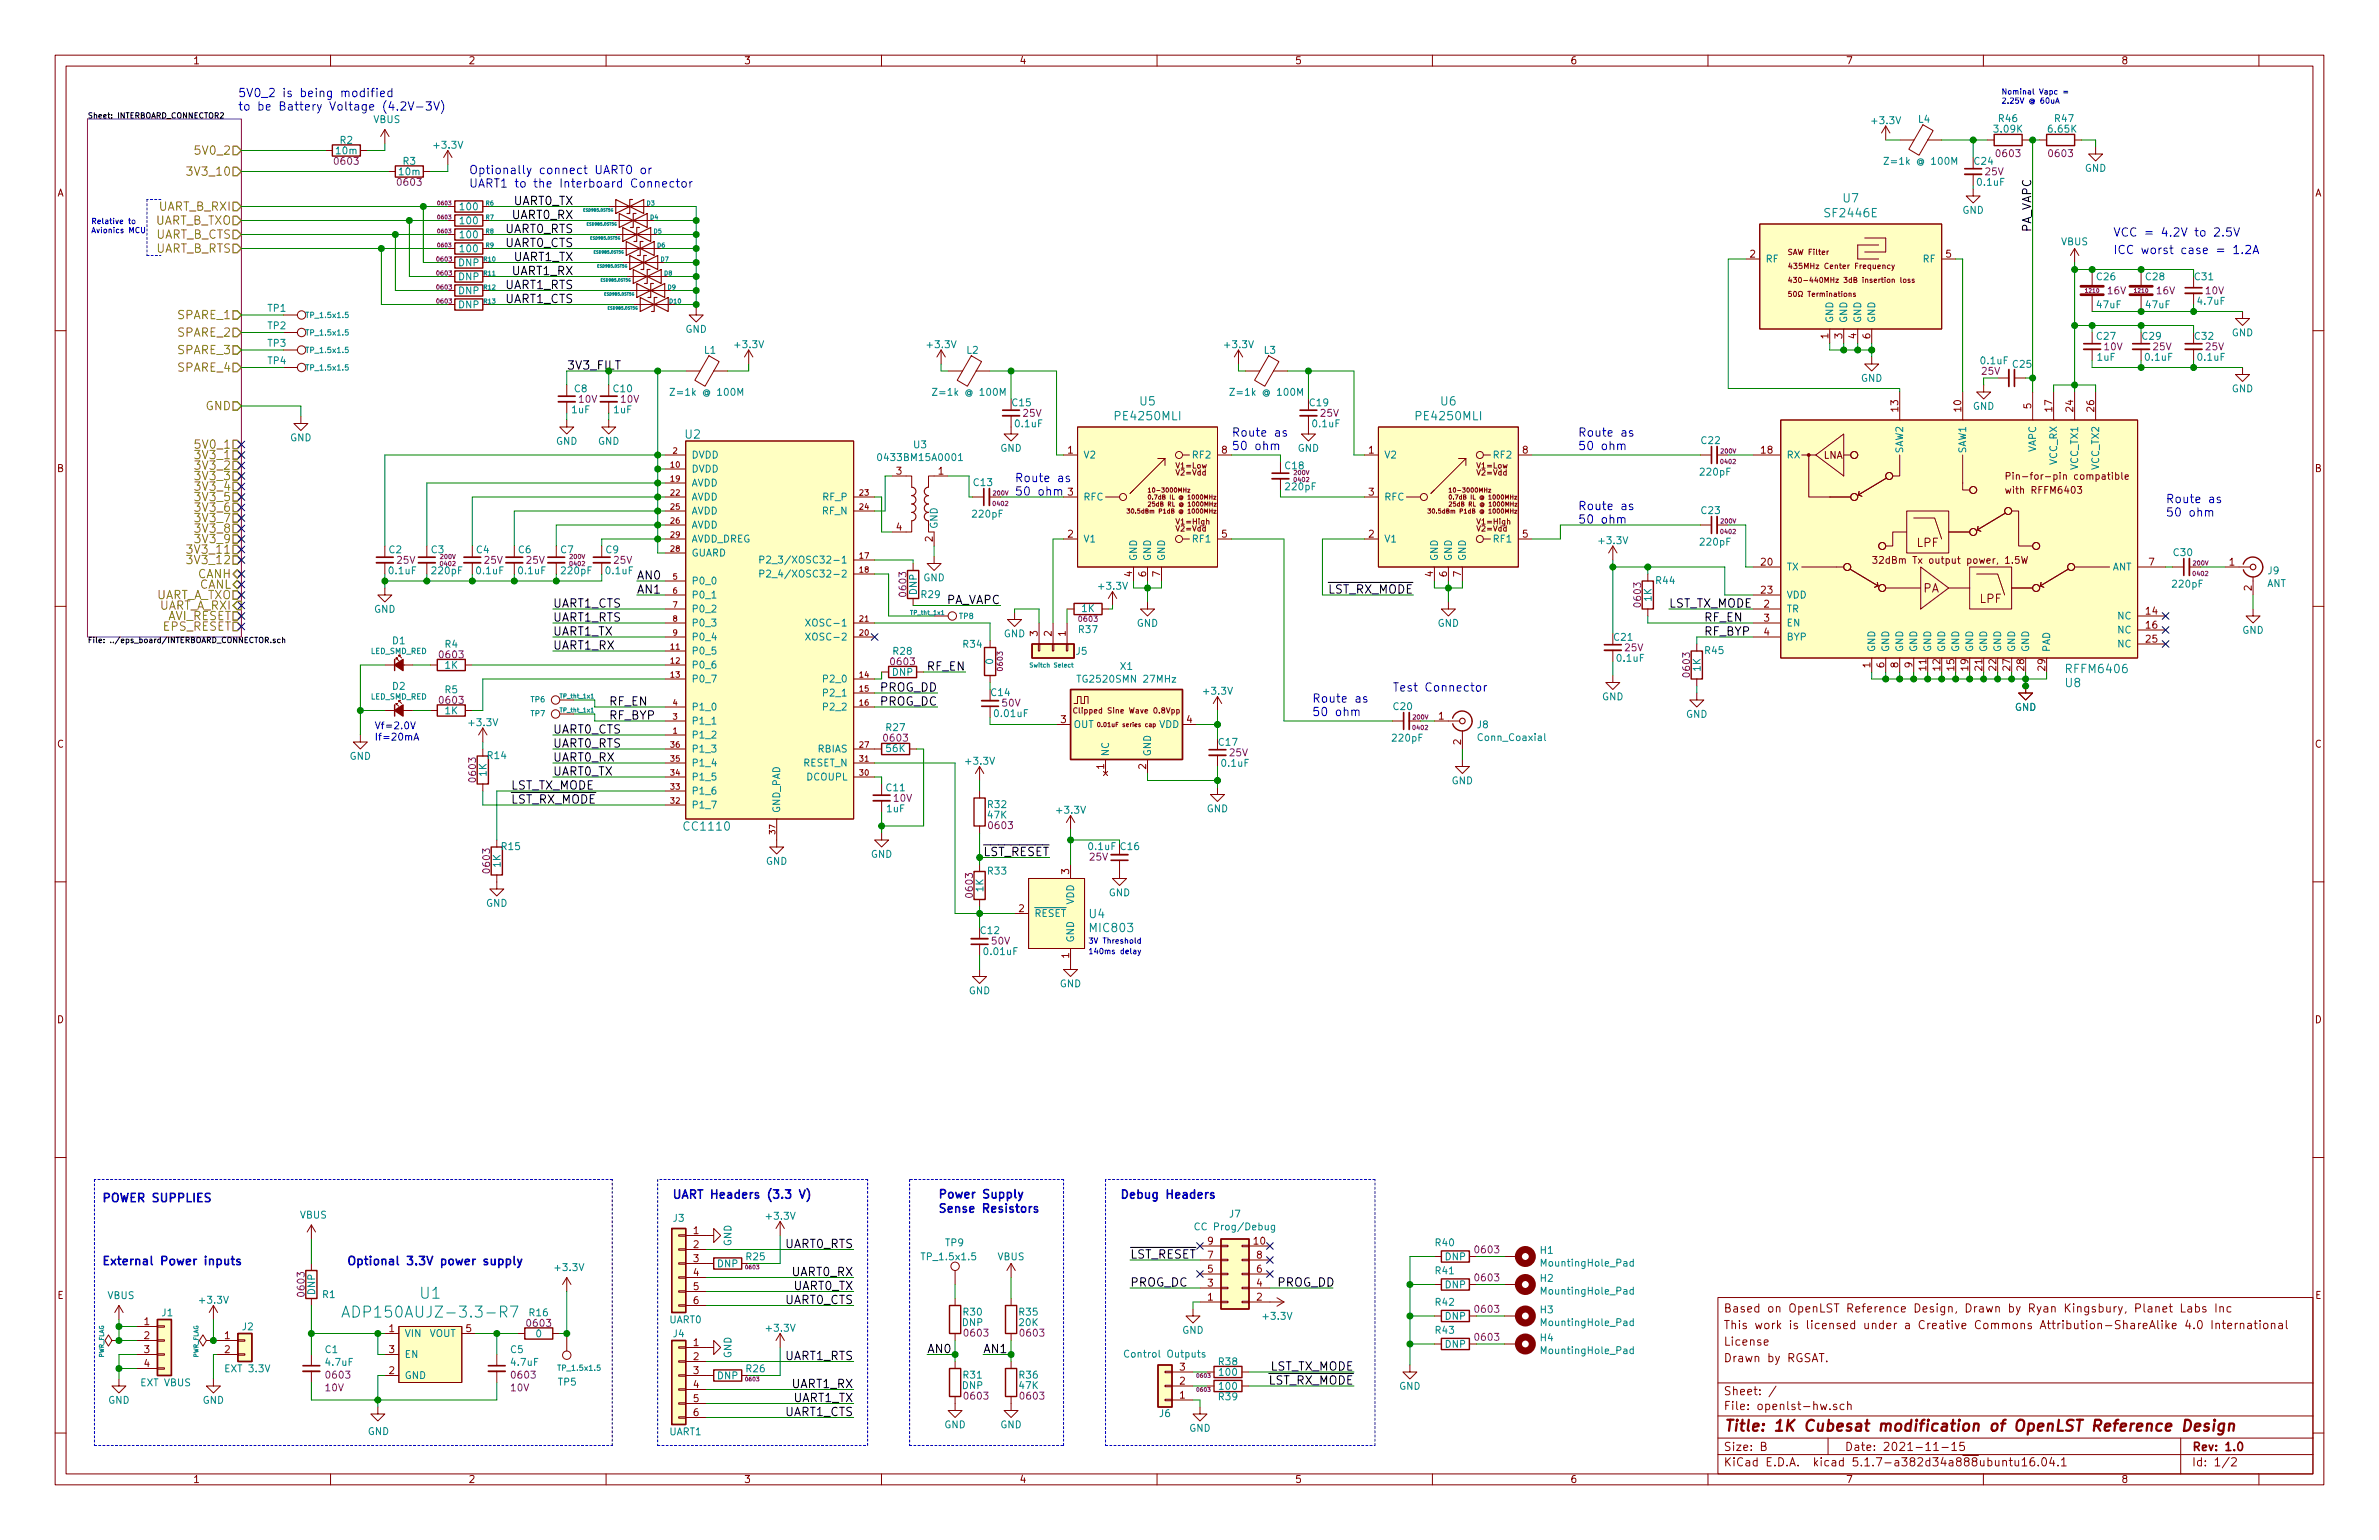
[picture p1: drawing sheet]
<svg xmlns="http://www.w3.org/2000/svg" width="432mm" height="279mm" viewBox="0 0 432 279" stroke-linecap="round" stroke-linejoin="round" font-family="sans-serif">
<defs><g id="words">
<g font-size="2.8" fill="#008484">
<text x="64.5" y="239.1">ADP150AUJZ-3.3-R7</text>
<text x="76.3" y="235.6">U1</text>
</g>
<text font-size="2.8" fill="#840000" x="312.8" y="259.7">Title: 1K Cubesat modification of OpenLST Reference Design</text>
<g font-size="2.1" fill="#0000c2">
<text x="43.2" y="17.6">5V0_2 is being modified</text>
<text x="43.2" y="20.1">to be Battery Voltage (4.2V-3V)</text>
<text x="85.1" y="31.6">Optionally connect UART0 or</text>
<text x="85.1" y="34">UART1 to the Interboard Connector</text>
<text x="383.5" y="42.9">VCC = 4.2V to 2.5V</text>
<text x="383.5" y="46.1">ICC worst case = 1.2A</text>
<text x="223.5" y="79.2">Route as</text>
<text x="223.5" y="81.7">50 ohm</text>
<text x="286.4" y="79.2">Route as</text>
<text x="286.4" y="81.7">50 ohm</text>
<text x="184.1" y="87.5">Route as</text>
<text x="184.1" y="89.9">50 ohm</text>
<text x="286.4" y="92.6">Route as</text>
<text x="286.4" y="95">50 ohm</text>
<text x="393.1" y="91.3">Route as</text>
<text x="393.1" y="93.7">50 ohm</text>
<text x="252.7" y="125.5">Test Connector</text>
<text x="238.1" y="127.5">Route as</text>
<text x="238.1" y="129.9">50 ohm</text>
<text x="18.4" y="218.1">POWER SUPPLIES</text>
<text x="121.9" y="217.5">UART Headers (3.3 V)</text>
<text x="170.2" y="217.4">Power Supply</text>
<text x="170.2" y="220">Sense Resistors</text>
<text x="203.2" y="217.5">Debug Headers</text>
<text x="18.4" y="229.5">External Power inputs</text>
<text x="62.9" y="229.5">Optional 3.3V power supply</text>
</g>
<g font-size="2.1" fill="#848400">
<text x="35.9" y="28.1">5V0_2</text>
<text x="34.7" y="31.9">3V3_10</text>
<text x="27.9" y="40.8">UART_B_TXO</text>
<text x="28.7" y="38.2">UART_B_RXI</text>
<text x="28" y="43.3">UART_B_CTS</text>
<text x="28" y="45.8">UART_B_RTS</text>
<text x="32.4" y="57.9">SPARE_1</text>
<text x="32.4" y="61.1">SPARE_2</text>
<text x="32.4" y="64.3">SPARE_3</text>
<text x="32.4" y="67.4">SPARE_4</text>
<text x="37.3" y="74.4">GND</text>
<text x="35.9" y="83.3">3V3_1</text>
<text x="35.9" y="81.4">5V0_1</text>
<text x="35.9" y="87.1">3V3_3</text>
<text x="35.9" y="89">3V3_4</text>
<text x="35.9" y="85.2">3V3_2</text>
<text x="35.9" y="90.9">3V3_5</text>
<text x="35.9" y="94.7">3V3_7</text>
<text x="35.9" y="92.8">3V3_6</text>
<text x="34.7" y="100.5">3V3_11</text>
<text x="35.9" y="96.6">3V3_8</text>
<text x="35.9" y="98.6">3V3_9</text>
<text x="34.7" y="102.4">3V3_12</text>
<text x="35.9" y="104.9">CANH</text>
<text x="36.1" y="106.8">CANL</text>
<text x="27.9" y="108.7">UART_A_TXO</text>
<text x="28.7" y="110.6">UART_A_RXI</text>
<text x="30.3" y="112.5">AVI_RESET</text>
<text x="29.5" y="114.4">EPS_RESET</text>
</g>
<g font-size="2.1">
<text x="92.9" y="39.8">UART0_RX</text>
<text x="93.2" y="37.2">UART0_TX</text>
<text x="91.6" y="44.8">UART0_CTS</text>
<text x="91.6" y="42.3">UART0_RTS</text>
<text x="93.2" y="47.4">UART1_TX</text>
<text x="368.7" y="42.4" transform="rotate(-90 368.7 42.4)">PA_VAPC</text>
<text x="91.6" y="52.5">UART1_RTS</text>
<text x="92.9" y="49.9">UART1_RX</text>
<text x="91.6" y="55">UART1_CTS</text>
<text x="115.6" y="105.2">AN0</text>
<text x="115.6" y="107.7">AN1</text>
<text x="240.8" y="107.7">LST_RX_MODE</text>
<text x="100.3" y="110.2">UART1_CTS</text>
<text x="100.3" y="112.8">UART1_RTS</text>
<text x="171.6" y="109.6">PA_VAPC</text>
<text x="302.9" y="110.2">LST_TX_MODE</text>
<text x="309.2" y="112.8">RF_EN</text>
<text x="100.3" y="117.9">UART1_RX</text>
<text x="100.3" y="115.3">UART1_TX</text>
<text x="309.2" y="115.3">RF_BYP</text>
<text x="159.7" y="125.5">PROG_DD</text>
<text x="168.3" y="121.7">RF_EN</text>
<text x="110.5" y="130.6">RF_BYP</text>
<text x="110.5" y="128">RF_EN</text>
<text x="159.7" y="128">PROG_DC</text>
<text x="100.3" y="135.6">UART0_RTS</text>
<text x="100.3" y="133.1">UART0_CTS</text>
<text x="92.7" y="143.3">LST_TX_MODE</text>
<text x="100.3" y="138.2">UART0_RX</text>
<text x="100.3" y="140.7">UART0_TX</text>
<text x="92.7" y="145.8">LST_RX_MODE</text>
<text x="178.2" y="155.3">LST_RESET</text>
<text x="142.4" y="226.4">UART0_RTS</text>
<text x="143.7" y="231.5">UART0_RX</text>
<text x="205.1" y="228.3">LST_RESET</text>
<text x="205.1" y="233.4">PROG_DC</text>
<text x="231.8" y="233.4">PROG_DD</text>
<text x="142.4" y="236.6">UART0_CTS</text>
<text x="144" y="234.1">UART0_TX</text>
<text x="168.3" y="245.5">AN0</text>
<text x="178.4" y="245.5">AN1</text>
<text x="142.4" y="246.8">UART1_RTS</text>
<text x="143.7" y="251.8">UART1_RX</text>
<text x="230" y="251.2">LST_RX_MODE</text>
<text x="230.3" y="248.7">LST_TX_MODE</text>
<text x="142.4" y="256.9">UART1_CTS</text>
<text x="144" y="254.4">UART1_TX</text>
</g>
<g font-size="2.1" fill="#008484">
<text x="331.5" y="39.4">SF2446E</text>
<text x="334.6" y="36.7">U7</text>
<text x="202.7" y="76.3">PE4250MLI</text>
<text x="206.9" y="73.6">U5</text>
<text x="257.3" y="76.3">PE4250MLI</text>
<text x="261.5" y="73.6">U6</text>
<text x="124.4" y="79.6">U2</text>
<text x="374.9" y="124.7">U8</text>
<text x="375.3" y="122.1">RFFM6406</text>
<text x="124.4" y="150.7">CC1110</text>
<text x="197.7" y="166.6">U4</text>
<text x="198" y="169.1">MIC803</text>
</g>
<text font-size="2.1" fill="#008400" x="102.9" y="67.1">3V3_FILT</text>
<g font-size="2.1" fill="#840000">
<text x="347.9" y="99.2">LPF</text>
<text x="349" y="107.5">PA</text>
<text x="359.3" y="109.4">LPF</text>
<text x="312.8" y="238.1">Based on OpenLST Reference Design, Drawn by Ryan Kingsbury, Planet Labs Inc</text>
<text x="312.8" y="244.1">License</text>
<text x="312.8" y="241.1">This work is licensed under a Creative Commons Attribution-ShareAlike 4.0 International</text>
<text x="312.8" y="247.1">Drawn by RGSAT.</text>
<text x="312.8" y="255.8">File: openlst-hw.sch</text>
<text x="312.8" y="253.1">Sheet: /</text>
<text x="312.8" y="263.2">Size: B</text>
<text x="334.8" y="263.2">Date: 2021-11-15</text>
<text x="397.8" y="263.2">Rev: 1.0</text>
<text x="312.8" y="266">KiCad E.D.A. kicad 5.1.7-a382d34a888ubuntu16.04.1</text>
<text x="397.8" y="266">Id: 1/2</text>
</g>
<g font-size="1.8" fill="#840000">
<text x="35" y="11.6">1</text>
<text x="85" y="11.6">2</text>
<text x="135" y="11.6">3</text>
<text x="185" y="11.6">4</text>
<text x="235" y="11.6">5</text>
<text x="285" y="11.6">6</text>
<text x="335" y="11.6">7</text>
<text x="385" y="11.6">8</text>
<text x="10.4" y="35.6">A</text>
<text x="420.2" y="35.6">A</text>
<text x="317.7" y="46.7">2</text>
<text x="353.2" y="46.7">5</text>
<text x="331.9" y="61.4" transform="rotate(-90 331.9 61.4)">1</text>
<text x="334.4" y="61.4" transform="rotate(-90 334.4 61.4)">3</text>
<text x="336.9" y="61.4" transform="rotate(-90 336.9 61.4)">4</text>
<text x="339.5" y="61.4" transform="rotate(-90 339.5 61.4)">6</text>
<text x="344.6" y="74.6" transform="rotate(-90 344.6 74.6)">13</text>
<text x="356" y="74.6" transform="rotate(-90 356 74.6)">10</text>
<text x="368.7" y="74.1" transform="rotate(-90 368.7 74.1)">5</text>
<text x="372.5" y="74.6" transform="rotate(-90 372.5 74.6)">17</text>
<text x="376.3" y="74.6" transform="rotate(-90 376.3 74.6)">24</text>
<text x="380.1" y="74.6" transform="rotate(-90 380.1 74.6)">26</text>
<text x="193.8" y="82.3">1</text>
<text x="221.8" y="82.3">8</text>
<text x="248.4" y="82.3">1</text>
<text x="276.4" y="82.3">8</text>
<text x="319.7" y="82.3">18</text>
<text x="330.9" y="83.2">LNA</text>
<text x="10.4" y="85.6">B</text>
<text x="162.7" y="86.1">3</text>
<text x="170.3" y="86.1">1</text>
<text x="193.8" y="89.9">3</text>
<text x="248.4" y="89.9">3</text>
<text x="420.2" y="85.6">B</text>
<text x="162.7" y="96.3">4</text>
<text x="169.3" y="98.3" transform="rotate(-90 169.3 98.3)">2</text>
<text x="193.8" y="97.5">2</text>
<text x="221.8" y="97.5">5</text>
<text x="248.4" y="97.5">2</text>
<text x="276.4" y="97.5">5</text>
<text x="205.5" y="104.6" transform="rotate(-90 205.5 104.6)">4</text>
<text x="208" y="104.6" transform="rotate(-90 208 104.6)">6</text>
<text x="210.6" y="104.6" transform="rotate(-90 210.6 104.6)">7</text>
<text x="260.1" y="104.6" transform="rotate(-90 260.1 104.6)">4</text>
<text x="262.6" y="104.6" transform="rotate(-90 262.6 104.6)">6</text>
<text x="265.2" y="104.6" transform="rotate(-90 265.2 104.6)">7</text>
<text x="319.7" y="102.6">20</text>
<text x="319.7" y="107.7">23</text>
<text x="390" y="102.6">7</text>
<text x="404.6" y="102.6">1</text>
<text x="408.7" y="107.2" transform="rotate(-90 408.7 107.2)">2</text>
<text x="320.2" y="110.2">2</text>
<text x="320.2" y="112.8">3</text>
<text x="389.6" y="111.5">14</text>
<text x="188.3" y="115.4" transform="rotate(-90 188.3 115.4)">3</text>
<text x="190.9" y="115.4" transform="rotate(-90 190.9 115.4)">2</text>
<text x="193.4" y="115.4" transform="rotate(-90 193.4 115.4)">1</text>
<text x="320.2" y="115.3">4</text>
<text x="389.6" y="114">16</text>
<text x="389.6" y="116.6">25</text>
<text x="339.5" y="121.1" transform="rotate(-90 339.5 121.1)">1</text>
<text x="342" y="121.1" transform="rotate(-90 342 121.1)">6</text>
<text x="344.6" y="121.1" transform="rotate(-90 344.6 121.1)">8</text>
<text x="347.1" y="121.1" transform="rotate(-90 347.1 121.1)">9</text>
<text x="349.6" y="121.6" transform="rotate(-90 349.6 121.6)">11</text>
<text x="352.2" y="121.6" transform="rotate(-90 352.2 121.6)">12</text>
<text x="354.7" y="121.6" transform="rotate(-90 354.7 121.6)">15</text>
<text x="357.3" y="121.6" transform="rotate(-90 357.3 121.6)">19</text>
<text x="359.8" y="121.6" transform="rotate(-90 359.8 121.6)">21</text>
<text x="362.3" y="121.6" transform="rotate(-90 362.3 121.6)">22</text>
<text x="364.9" y="121.6" transform="rotate(-90 364.9 121.6)">27</text>
<text x="367.4" y="121.6" transform="rotate(-90 367.4 121.6)">28</text>
<text x="371.2" y="121.6" transform="rotate(-90 371.2 121.6)">29</text>
<text x="192.6" y="131.2">3</text>
<text x="215.4" y="131.2">4</text>
<text x="261.1" y="130.6">1</text>
<text x="10.4" y="135.6">C</text>
<text x="265.2" y="135.1" transform="rotate(-90 265.2 135.1)">2</text>
<text x="420.2" y="135.6">C</text>
<text x="200.4" y="139.5" transform="rotate(-90 200.4 139.5)">1</text>
<text x="208" y="139.5" transform="rotate(-90 208 139.5)">2</text>
<text x="194.1" y="158.6" transform="rotate(-90 194.1 158.6)">3</text>
<text x="184.9" y="165.5">2</text>
<text x="194.1" y="173.8" transform="rotate(-90 194.1 173.8)">1</text>
<text x="10.4" y="185.6">D</text>
<text x="420.2" y="185.6">D</text>
<text x="125.9" y="223.9">1</text>
<text x="125.9" y="226.4">2</text>
<text x="219.2" y="225.8">9</text>
<text x="227.6" y="225.8">10</text>
<text x="125.9" y="229">3</text>
<text x="125.9" y="231.5">4</text>
<text x="219.2" y="233.4">3</text>
<text x="219.2" y="230.9">5</text>
<text x="219.2" y="228.3">7</text>
<text x="228.1" y="233.4">4</text>
<text x="228.1" y="230.9">6</text>
<text x="228.1" y="228.3">8</text>
<text x="10.4" y="235.6">E</text>
<text x="125.9" y="234.1">5</text>
<text x="125.9" y="236.6">6</text>
<text x="219.2" y="236">1</text>
<text x="228.1" y="236">2</text>
<text x="420.2" y="235.6">E</text>
<text x="26.2" y="240.4">1</text>
<text x="26.2" y="243">2</text>
<text x="26.2" y="245.5">3</text>
<text x="40.8" y="243">1</text>
<text x="40.8" y="245.5">2</text>
<text x="70.6" y="241.7">1</text>
<text x="70.6" y="245.5">3</text>
<text x="84.6" y="241.7">5</text>
<text x="125.9" y="244.2">1</text>
<text x="26.2" y="248">4</text>
<text x="70.6" y="249.3">2</text>
<text x="125.9" y="246.8">2</text>
<text x="125.9" y="249.3">3</text>
<text x="125.9" y="251.8">4</text>
<text x="214.1" y="251.2">2</text>
<text x="214.1" y="248.7">3</text>
<text x="125.9" y="254.4">5</text>
<text x="125.9" y="256.9">6</text>
<text x="214.1" y="253.7">1</text>
<text x="35" y="269">1</text>
<text x="85" y="269">2</text>
<text x="135" y="269">3</text>
<text x="185" y="269">4</text>
<text x="235" y="269">5</text>
<text x="285" y="269">6</text>
<text x="335" y="269">7</text>
<text x="385" y="269">8</text>
</g>
<g font-size="1.8" fill="#008484">
<text x="67.8" y="22.3">VBUS</text>
<text x="339.9" y="22.5">+3.3V</text>
<text x="348.2" y="22.3">L4</text>
<text x="362.8" y="22.1">R46</text>
<text x="373" y="22.1">R47</text>
<text x="61.1" y="28">10m</text>
<text x="61.7" y="26.1">R2</text>
<text x="73.2" y="29.9">R3</text>
<text x="78.9" y="27">+3.3V</text>
<text x="343" y="29.9">Z=1k @ 100M</text>
<text x="358.4" y="29.9">C24</text>
<text x="362.1" y="24.1">3.09K</text>
<text x="371.9" y="24.1">6.65K</text>
<text x="72.5" y="31.8">10m</text>
<text x="359" y="33.7">0.1uF</text>
<text x="378.4" y="31.2">GND</text>
<text x="83.6" y="38.2">100</text>
<text x="83.6" y="40.7">100</text>
<text x="356.2" y="38.8">GND</text>
<text x="83.6" y="45.8">100</text>
<text x="83.6" y="43.2">100</text>
<text x="320.4" y="47.6">RF</text>
<text x="349" y="47.6">RF</text>
<text x="374.1" y="44.5">VBUS</text>
<text x="83.2" y="53.4">DNP</text>
<text x="83.2" y="50.9">DNP</text>
<text x="83.2" y="48.3">DNP</text>
<text x="380.6" y="50.9">C26</text>
<text x="389.5" y="50.9">C28</text>
<text x="398.4" y="50.9">C31</text>
<text x="48.6" y="56.6">TP1</text>
<text x="48.6" y="59.7">TP2</text>
<text x="83.2" y="55.9">DNP</text>
<text x="332.7" y="58.7" transform="rotate(-90 332.7 58.7)">GND</text>
<text x="335.3" y="58.7" transform="rotate(-90 335.3 58.7)">GND</text>
<text x="337.8" y="58.7" transform="rotate(-90 337.8 58.7)">GND</text>
<text x="340.4" y="58.7" transform="rotate(-90 340.4 58.7)">GND</text>
<text x="380.7" y="55.9">47uF</text>
<text x="389.6" y="55.9">47uF</text>
<text x="399" y="55.3">4.7uF</text>
<text x="48.6" y="62.9">TP3</text>
<text x="124.4" y="60.4">GND</text>
<text x="127.9" y="64.2">L1</text>
<text x="133.6" y="63.2">+3.3V</text>
<text x="168.5" y="63.2">+3.3V</text>
<text x="175.5" y="64.2">L2</text>
<text x="222.5" y="63.2">+3.3V</text>
<text x="229.5" y="64.2">L3</text>
<text x="380.6" y="61.6">C27</text>
<text x="380.7" y="65.5">1uF</text>
<text x="388.9" y="61.6">C29</text>
<text x="389.5" y="65.5">0.1uF</text>
<text x="398.4" y="61.6">C32</text>
<text x="399" y="65.5">0.1uF</text>
<text x="405.1" y="61">GND</text>
<text x="48.6" y="66.1">TP4</text>
<text x="104.3" y="71.2">C8</text>
<text x="111.4" y="71.2">C10</text>
<text x="122.7" y="71.8">Z=1k @ 100M</text>
<text x="170.3" y="71.8">Z=1k @ 100M</text>
<text x="224.3" y="71.8">Z=1k @ 100M</text>
<text x="337.8" y="69.3">GND</text>
<text x="359.6" y="66.1">0.1uF</text>
<text x="365.4" y="66.7">C25</text>
<text x="405.1" y="71.2">GND</text>
<text x="103.8" y="75">1uF</text>
<text x="111.5" y="75">1uF</text>
<text x="183.8" y="73.7">C15</text>
<text x="184.4" y="77.5">0.1uF</text>
<text x="237.8" y="73.7">C19</text>
<text x="238.4" y="77.5">0.1uF</text>
<text x="358.1" y="74.3">GND</text>
<text x="52.7" y="80.1">GND</text>
<text x="100.9" y="80.7">GND</text>
<text x="108.5" y="80.7">GND</text>
<text x="125.5" y="83.2">DVDD</text>
<text x="160.1" y="83.6">0433BM15A0001</text>
<text x="165.9" y="81.3">U3</text>
<text x="181.6" y="82">GND</text>
<text x="196.6" y="83.2">V2</text>
<text x="216.6" y="83.2">RF2</text>
<text x="235.5" y="82">GND</text>
<text x="251.2" y="83.2">V2</text>
<text x="271.2" y="83.2">RF2</text>
<text x="308.9" y="80.6">C22</text>
<text x="324.2" y="83.2">RX</text>
<text x="345.4" y="82.3" transform="rotate(-90 345.4 82.3)">SAW2</text>
<text x="356.9" y="82.3" transform="rotate(-90 356.9 82.3)">SAW1</text>
<text x="369.6" y="82.1" transform="rotate(-90 369.6 82.1)">VAPC</text>
<text x="125.5" y="85.7">DVDD</text>
<text x="125.5" y="88.3">AVDD</text>
<text x="176.8" y="88.2">C13</text>
<text x="233.3" y="85.1">C18</text>
<text x="233.5" y="89">220pF</text>
<text x="308.8" y="86.3">220pF</text>
<text x="373.4" y="84.4" transform="rotate(-90 373.4 84.4)">VCC_RX</text>
<text x="377.2" y="85.2" transform="rotate(-90 377.2 85.2)">VCC_TX1</text>
<text x="381" y="85.2" transform="rotate(-90 381 85.2)">VCC_TX2</text>
<text x="125.5" y="90.8">AVDD</text>
<text x="125.5" y="93.3">AVDD</text>
<text x="125.5" y="95.9">AVDD</text>
<text x="149.3" y="93.3">RF_N</text>
<text x="149.4" y="90.8">RF_P</text>
<text x="176.7" y="93.9">220pF</text>
<text x="196.6" y="90.8">RFC</text>
<text x="251.2" y="90.8">RFC</text>
<text x="308.9" y="93.3">C23</text>
<text x="70.6" y="100.4">C2</text>
<text x="78.3" y="100.4">C3</text>
<text x="86.5" y="100.4">C4</text>
<text x="94.1" y="100.4">C6</text>
<text x="101.8" y="100.4">C7</text>
<text x="110" y="100.4">C9</text>
<text x="125.5" y="101">GUARD</text>
<text x="125.5" y="98.4">AVDD_DREG</text>
<text x="170.2" y="96" transform="rotate(-90 170.2 96)">GND</text>
<text x="196.6" y="98.4">V1</text>
<text x="206.4" y="101.9" transform="rotate(-90 206.4 101.9)">GND</text>
<text x="208.9" y="101.9" transform="rotate(-90 208.9 101.9)">GND</text>
<text x="211.5" y="101.9" transform="rotate(-90 211.5 101.9)">GND</text>
<text x="216.6" y="98.4">RF1</text>
<text x="251.2" y="98.4">V1</text>
<text x="261" y="101.9" transform="rotate(-90 261 101.9)">GND</text>
<text x="263.5" y="101.9" transform="rotate(-90 263.5 101.9)">GND</text>
<text x="266.1" y="101.9" transform="rotate(-90 266.1 101.9)">GND</text>
<text x="271.2" y="98.4">RF1</text>
<text x="290.4" y="98.7">+3.3V</text>
<text x="308.8" y="99">220pF</text>
<text x="394.6" y="100.9">C30</text>
<text x="70.7" y="104.2">0.1uF</text>
<text x="78.6" y="104.2">220pF</text>
<text x="86.6" y="104.2">0.1uF</text>
<text x="94.2" y="104.2">0.1uF</text>
<text x="102.1" y="104.2">220pF</text>
<text x="110.1" y="104.2">0.1uF</text>
<text x="125.5" y="106">P0_0</text>
<text x="140.7" y="102.2">P2_3/XOSC32-1</text>
<text x="140.7" y="104.8">P2_4/XOSC32-2</text>
<text x="166.4" y="107.9" transform="rotate(-90 166.4 107.9)">DNP</text>
<text x="167.6" y="105.5">GND</text>
<text x="199.6" y="107">+3.3V</text>
<text x="300.6" y="106">R44</text>
<text x="324.2" y="103.5">TX</text>
<text x="383.3" y="103.5">ANT</text>
<text x="394.5" y="106.6">220pF</text>
<text x="411.4" y="106.5">ANT</text>
<text x="411.7" y="104.2">J9</text>
<text x="67.9" y="111.2">GND</text>
<text x="125.5" y="108.6">P0_1</text>
<text x="125.5" y="111.1">P0_2</text>
<text x="125.5" y="113.7">P0_3</text>
<text x="147.3" y="113.7">XOSC-1</text>
<text x="167.3" y="108.5">R29</text>
<text x="196.4" y="111">1K</text>
<text x="206.3" y="113.7">GND</text>
<text x="260.9" y="113.7">GND</text>
<text x="299.8" y="109.1" transform="rotate(-90 299.8 109.1)">1K</text>
<text x="324.2" y="111.1">TR</text>
<text x="324.2" y="108.6">VDD</text>
<text x="324.2" y="113.7">EN</text>
<text x="384.4" y="112.4">NC</text>
<text x="71.3" y="116.9">D1</text>
<text x="80.8" y="117.5">R4</text>
<text x="125.5" y="118.7">P0_5</text>
<text x="125.5" y="116.2">P0_4</text>
<text x="147.3" y="116.2">XOSC-2</text>
<text x="162.2" y="118.8">R28</text>
<text x="174.9" y="117.5">R34</text>
<text x="182.2" y="115.6">GND</text>
<text x="195.4" y="118.8">J5</text>
<text x="195.9" y="114.9">R37</text>
<text x="293" y="116.3">C21</text>
<text x="309.5" y="118.7">R45</text>
<text x="324.2" y="116.2">BYP</text>
<text x="340.4" y="118.4" transform="rotate(-90 340.4 118.4)">GND</text>
<text x="342.9" y="118.4" transform="rotate(-90 342.9 118.4)">GND</text>
<text x="345.4" y="118.4" transform="rotate(-90 345.4 118.4)">GND</text>
<text x="348" y="118.4" transform="rotate(-90 348 118.4)">GND</text>
<text x="350.5" y="118.4" transform="rotate(-90 350.5 118.4)">GND</text>
<text x="353.1" y="118.4" transform="rotate(-90 353.1 118.4)">GND</text>
<text x="355.6" y="118.4" transform="rotate(-90 355.6 118.4)">GND</text>
<text x="358.1" y="118.4" transform="rotate(-90 358.1 118.4)">GND</text>
<text x="360.7" y="118.4" transform="rotate(-90 360.7 118.4)">GND</text>
<text x="363.2" y="118.4" transform="rotate(-90 363.2 118.4)">GND</text>
<text x="365.8" y="118.4" transform="rotate(-90 365.8 118.4)">GND</text>
<text x="368.3" y="118.4" transform="rotate(-90 368.3 118.4)">GND</text>
<text x="372.1" y="118.4" transform="rotate(-90 372.1 118.4)">PAD</text>
<text x="384.4" y="114.9">NC</text>
<text x="384.4" y="117.5">NC</text>
<text x="407" y="115">GND</text>
<text x="71.3" y="125.1">D2</text>
<text x="80.8" y="121.3">1K</text>
<text x="80.8" y="125.8">R5</text>
<text x="125.5" y="121.3">P0_6</text>
<text x="125.5" y="123.8">P0_7</text>
<text x="149.8" y="123.8">P2_0</text>
<text x="162" y="122.6">DNP</text>
<text x="180.3" y="120.5" transform="rotate(-90 180.3 120.5)">0</text>
<text x="196.3" y="123.9">TG2520SMN 27MHz</text>
<text x="203.4" y="121.5">X1</text>
<text x="293.6" y="120.1">0.1uF</text>
<text x="308.7" y="121.8" transform="rotate(-90 308.7 121.8)">1K</text>
<text x="80.8" y="129.6">1K</text>
<text x="85.3" y="131.7">+3.3V</text>
<text x="125.5" y="131.4">P1_1</text>
<text x="125.5" y="128.9">P1_0</text>
<text x="149.8" y="126.4">P2_1</text>
<text x="149.8" y="128.9">P2_2</text>
<text x="180" y="126.3">C14</text>
<text x="180.7" y="130.1">0.01uF</text>
<text x="218.6" y="126">+3.3V</text>
<text x="253" y="128.8">C20</text>
<text x="290.8" y="127.1">GND</text>
<text x="306" y="130.2">GND</text>
<text x="365.7" y="129">GND</text>
<text x="63.4" y="137.8">GND</text>
<text x="88.5" y="137.7">R14</text>
<text x="125.5" y="134">P1_2</text>
<text x="125.5" y="136.5">P1_3</text>
<text x="148.4" y="136.5">RBIAS</text>
<text x="160.9" y="132.6">R27</text>
<text x="160.9" y="136.4">56K</text>
<text x="194.8" y="132.1">OUT</text>
<text x="201.3" y="137.3" transform="rotate(-90 201.3 137.3)">NC</text>
<text x="208.9" y="137.3" transform="rotate(-90 208.9 137.3)">GND</text>
<text x="210.4" y="132.1">VDD</text>
<text x="221.3" y="135.3">C17</text>
<text x="252.9" y="134.5">220pF</text>
<text x="268.2" y="132.1">J8</text>
<text x="268.5" y="134.4">Conn_Coaxial</text>
<text x="88.3" y="140.8" transform="rotate(-90 88.3 140.8)">1K</text>
<text x="125.5" y="141.6">P1_5</text>
<text x="125.5" y="139.1">P1_4</text>
<text x="145.8" y="139.1">RESET_N</text>
<text x="146.5" y="141.6">DCOUPL</text>
<text x="160.9" y="143.6">C11</text>
<text x="175.5" y="138.7">+3.3V</text>
<text x="221.8" y="139.1">0.1uF</text>
<text x="263.5" y="142.3">GND</text>
<text x="125.5" y="146.7">P1_7</text>
<text x="125.5" y="144.1">P1_6</text>
<text x="141.6" y="147.6" transform="rotate(-90 141.6 147.6)">GND_PAD</text>
<text x="161" y="147.4">1uF</text>
<text x="179.3" y="146.6">R32</text>
<text x="179.3" y="148.5">47K</text>
<text x="192" y="147.6">+3.3V</text>
<text x="219" y="147.4">GND</text>
<text x="91.1" y="154.2">R15</text>
<text x="158.1" y="155.6">GND</text>
<text x="197.7" y="154.2">0.1uF</text>
<text x="90.9" y="157.3" transform="rotate(-90 90.9 157.3)">1K</text>
<text x="139" y="156.9">GND</text>
<text x="178.5" y="161.8" transform="rotate(-90 178.5 161.8)">1K</text>
<text x="179.3" y="158.7">R33</text>
<text x="88.2" y="164.5">GND</text>
<text x="187.7" y="166.4">RESET</text>
<text x="194.9" y="164.1" transform="rotate(-90 194.9 164.1)">VDD</text>
<text x="201.2" y="162.6">GND</text>
<text x="178.1" y="169.5">C12</text>
<text x="178.8" y="173.3">0.01uF</text>
<text x="194.9" y="171.1" transform="rotate(-90 194.9 171.1)">GND</text>
<text x="192.4" y="179.1">GND</text>
<text x="175.8" y="180.4">GND</text>
<text x="54.5" y="221.1">VBUS</text>
<text x="122.2" y="221.7">J3</text>
<text x="139.3" y="221.3">+3.3V</text>
<text x="223.2" y="220.9">J7</text>
<text x="132.8" y="226.1" transform="rotate(-90 132.8 226.1)">GND</text>
<text x="171.6" y="226.1">TP9</text>
<text x="217.6" y="223.2">CC Prog/Debug</text>
<text x="260.6" y="226.1">R40</text>
<text x="279.6" y="227.5">H1</text>
<text x="100.9" y="230.6">+3.3V</text>
<text x="130.2" y="229.9">DNP</text>
<text x="135.5" y="228.7">R25</text>
<text x="167.6" y="228.7">TP_1.5x1.5</text>
<text x="181.1" y="228.7">VBUS</text>
<text x="260.6" y="231.2">R41</text>
<text x="262.3" y="228.7">DNP</text>
<text x="262.3" y="233.7">DNP</text>
<text x="279.6" y="232.6">H2</text>
<text x="280.1" y="229.8">MountingHole_Pad</text>
<text x="19.5" y="235.7">VBUS</text>
<text x="29.4" y="238.8">J1</text>
<text x="36.4" y="236.5">+3.3V</text>
<text x="57.2" y="234.9" transform="rotate(-90 57.2 234.9)">DNP</text>
<text x="58.6" y="235.5">R1</text>
<text x="96.1" y="238.8">R16</text>
<text x="174.9" y="238.7">R30</text>
<text x="185" y="238.7">R35</text>
<text x="229.4" y="239.4">+3.3V</text>
<text x="260.6" y="236.9">R42</text>
<text x="262.3" y="239.4">DNP</text>
<text x="279.6" y="238.3">H3</text>
<text x="280.1" y="234.9">MountingHole_Pad</text>
<text x="44" y="241.4">J2</text>
<text x="59.1" y="245.5">C1</text>
<text x="73.4" y="242.6">VIN</text>
<text x="77.9" y="242.6">VOUT</text>
<text x="92.7" y="245.5">C5</text>
<text x="97.3" y="242.6">0</text>
<text x="121.5" y="240.1">UART0</text>
<text x="122.2" y="242.6">J4</text>
<text x="139.3" y="241.6">+3.3V</text>
<text x="174.7" y="240.6">DNP</text>
<text x="185" y="240.6">20K</text>
<text x="214.6" y="242">GND</text>
<text x="260.6" y="242">R43</text>
<text x="262.3" y="244.5">DNP</text>
<text x="279.6" y="243.4">H4</text>
<text x="280.1" y="240.6">MountingHole_Pad</text>
<text x="280.1" y="245.7">MountingHole_Pad</text>
<text x="25.7" y="251.5">EXT VBUS</text>
<text x="41.1" y="249">EXT 3.3V</text>
<text x="59.2" y="247.8">4.7uF</text>
<text x="73.4" y="250.2">GND</text>
<text x="73.4" y="246.4">EN</text>
<text x="92.9" y="247.8">4.7uF</text>
<text x="101.3" y="251.4">TP5</text>
<text x="130.2" y="250.2">DNP</text>
<text x="132.8" y="246.4" transform="rotate(-90 132.8 246.4)">GND</text>
<text x="135.5" y="249">R26</text>
<text x="174.9" y="250.1">R31</text>
<text x="185.1" y="250.1">R36</text>
<text x="204.6" y="246.3">Control Outputs</text>
<text x="221.3" y="247.7">R38</text>
<text x="221.4" y="249.6">100</text>
<text x="19.6" y="254.7">GND</text>
<text x="36.8" y="254.7">GND</text>
<text x="174.7" y="252">DNP</text>
<text x="185.1" y="252">47K</text>
<text x="210.5" y="257.1">J6</text>
<text x="221.3" y="254.1">R39</text>
<text x="221.4" y="252.1">100</text>
<text x="253.9" y="252.1">GND</text>
<text x="66.8" y="260.3">GND</text>
<text x="121.5" y="260.4">UART1</text>
<text x="171.4" y="259.1">GND</text>
<text x="181.6" y="259.1">GND</text>
<text x="215.8" y="259.8">GND</text>
</g>
<g font-size="1.8" fill="#840084">
<text x="60.9" y="29.9">0603</text>
<text x="362.5" y="28.5">0603</text>
<text x="372.1" y="28.5">0603</text>
<text x="72.3" y="33.7">0603</text>
<text x="360.4" y="31.8">25V</text>
<text x="382.6" y="53.4">16V</text>
<text x="391.5" y="53.4">16V</text>
<text x="400.4" y="53.4">10V</text>
<text x="382" y="63.6">10V</text>
<text x="390.9" y="63.6">25V</text>
<text x="400.4" y="63.6">25V</text>
<text x="105.1" y="73.1">10V</text>
<text x="112.7" y="73.1">10V</text>
<text x="185.8" y="75.6">25V</text>
<text x="239.7" y="75.6">25V</text>
<text x="72.1" y="102.3">25V</text>
<text x="88" y="102.3">25V</text>
<text x="95.6" y="102.3">25V</text>
<text x="111.5" y="102.3">25V</text>
<text x="164.5" y="108" transform="rotate(-90 164.5 108)">0603</text>
<text x="297.9" y="109.9" transform="rotate(-90 297.9 109.9)">0603</text>
<text x="80" y="119.4">0603</text>
<text x="295" y="118.2">25V</text>
<text x="161.9" y="120.7">0603</text>
<text x="306.8" y="122.6" transform="rotate(-90 306.8 122.6)">0603</text>
<text x="80" y="127.7">0603</text>
<text x="181.9" y="128.2">50V</text>
<text x="160.6" y="134.5">0603</text>
<text x="223.2" y="137.2">25V</text>
<text x="86.4" y="141.7" transform="rotate(-90 86.4 141.7)">0603</text>
<text x="162.3" y="145.5">10V</text>
<text x="179.7" y="150.4">0603</text>
<text x="89" y="158.2" transform="rotate(-90 89 158.2)">0603</text>
<text x="197.8" y="156.1">25V</text>
<text x="176.6" y="162.6" transform="rotate(-90 176.6 162.6)">0603</text>
<text x="180" y="171.4">50V</text>
<text x="267.9" y="227.4">0603</text>
<text x="267.9" y="232.5">0603</text>
<text x="55.3" y="235" transform="rotate(-90 55.3 235)">0603</text>
<text x="267.9" y="238.2">0603</text>
<text x="95.8" y="240.7">0603</text>
<text x="175.2" y="242.5">0603</text>
<text x="185.4" y="242.5">0603</text>
<text x="267.9" y="243.3">0603</text>
<text x="59.4" y="250.1">0603</text>
<text x="93" y="250.1">0603</text>
<text x="59.1" y="252.4">10V</text>
<text x="92.8" y="252.4">10V</text>
<text x="175.2" y="253.9">0603</text>
<text x="185.4" y="253.9">0603</text>
</g>
<g font-size="1.8" fill="#008400">
<text x="359.7" y="68">25V</text>
<text x="203.5" y="154.2">C16</text>
</g>
<g font-size="1.8" fill="#0000c2">
<text x="67.9" y="132.3">Vf=2.0V</text>
<text x="67.9" y="134.4">If=20mA</text>
</g>
<g font-size="1.7" fill="#840000">
<text x="364.7" y="89.6">with RFFM6403</text>
<text x="366" y="87">Pin-for-pin compatible</text>
<text x="341.6" y="102.3">32dBm Tx output power, 1.5W</text>
</g>
<g font-size="1.4" fill="#0000c2">
<text x="363.2" y="17.1">Nominal Vapc =</text>
<text x="363.2" y="18.8">2.25V @ 60uA</text>
<text x="16.5" y="40.6">Relative to</text>
<text x="16.5" y="42.3">Avionics MCU</text>
<text x="197.5" y="173.1">140ms delay</text>
<text x="197.5" y="171.2">3V Threshold</text>
</g>
<g font-size="1.4">
<text x="15.9" y="21.5">Sheet: INTERBOARD_CONNECTOR2</text>
<text x="15.9" y="116.7">File: ../eps_board/INTERBOARD_CONNECTOR.sch</text>
</g>
<g font-size="1.4" fill="#840000">
<text x="324.8" y="46.3">SAW Filter</text>
<text x="325.6" y="48.8">435MHz Center Frequency</text>
<text x="122.2" y="82.3">2</text>
<text x="121.8" y="84.8">10</text>
<text x="121.8" y="87.4">19</text>
<text x="121.8" y="89.9">22</text>
<text x="156.1" y="89.9">23</text>
<text x="213.6" y="85">V1=Low</text>
<text x="213.6" y="86.3">V2=Vdd</text>
<text x="268.2" y="85">V1=Low</text>
<text x="268.2" y="86.3">V2=Vdd</text>
<text x="121.8" y="92.5">25</text>
<text x="121.8" y="95">26</text>
<text x="156.1" y="92.5">24</text>
<text x="213.7" y="95.1">V1=High</text>
<text x="268.4" y="95.1">V1=High</text>
<text x="121.8" y="100.1">28</text>
<text x="121.8" y="97.5">29</text>
<text x="156.1" y="101.3">17</text>
<text x="213.6" y="96.4">V2=Vdd</text>
<text x="268.2" y="96.4">V2=Vdd</text>
<text x="122.2" y="105.2">5</text>
<text x="122.2" y="107.7">6</text>
<text x="156.1" y="103.9">18</text>
<text x="122.2" y="110.2">7</text>
<text x="122.2" y="112.8">8</text>
<text x="156.1" y="112.8">21</text>
<text x="121.8" y="117.9">11</text>
<text x="122.2" y="115.3">9</text>
<text x="156.1" y="115.3">20</text>
<text x="121.8" y="120.4">12</text>
<text x="121.8" y="122.9">13</text>
<text x="156.1" y="122.9">14</text>
<text x="156.1" y="125.5">15</text>
<text x="122.2" y="130.6">3</text>
<text x="122.2" y="128">4</text>
<text x="156.1" y="128">16</text>
<text x="195.9" y="129.4">Clipped Sine Wave 0.8Vpp</text>
<text x="121.8" y="135.6">36</text>
<text x="122.2" y="133.1">1</text>
<text x="156.1" y="135.6">27</text>
<text x="121.8" y="143.3">33</text>
<text x="121.8" y="140.7">34</text>
<text x="121.8" y="138.2">35</text>
<text x="156.1" y="140.7">30</text>
<text x="156.1" y="138.2">31</text>
<text x="121.8" y="145.8">32</text>
<text x="140.7" y="151.3" transform="rotate(-90 140.7 151.3)">37</text>
</g>
<g font-size="1.4" fill="#008484">
<text x="55.9" y="57.7">TP_1.5x1.5</text>
<text x="55.9" y="64">TP_1.5x1.5</text>
<text x="55.9" y="60.9">TP_1.5x1.5</text>
<text x="55.9" y="67.2">TP_1.5x1.5</text>
<text x="174.1" y="112.3">TP8</text>
<text x="67.3" y="118.6">LED_SMD_RED</text>
<text x="67.3" y="126.9">LED_SMD_RED</text>
<text x="96.4" y="127.4">TP6</text>
<text x="96.4" y="129.9">TP7</text>
<text x="101.6" y="248.7">TP_1.5x1.5</text>
</g>
<g font-size="1.4" fill="#840084">
<text x="196" y="112.8">0603</text>
<text x="182" y="121.5" transform="rotate(-90 182 121.5)">0603</text>
</g>
<g font-size="1.3" fill="#840000">
<text x="325.7" y="53.8">50 Terminations</text>
<text x="326.5" y="51.3">430-440MHz 3dB insertion loss</text>
</g>
<g font-size="1.1" fill="#008484">
<text x="88.2" y="37.3">R6</text>
<text x="88.2" y="39.8">R7</text>
<text x="117.4" y="37.3">D3</text>
<text x="118.1" y="39.8">D4</text>
<text x="87.9" y="47.4">R10</text>
<text x="88.2" y="44.9">R9</text>
<text x="88.2" y="42.3">R8</text>
<text x="118.7" y="42.3">D5</text>
<text x="119.3" y="44.9">D6</text>
<text x="120" y="47.4">D7</text>
<text x="87.9" y="52.5">R12</text>
<text x="87.9" y="50">R11</text>
<text x="120.6" y="50">D8</text>
<text x="121.2" y="52.5">D9</text>
<text x="87.9" y="55">R13</text>
<text x="121.6" y="55">D10</text>
<text x="165.4" y="111.6">TP_tht_1x1</text>
<text x="187.3" y="121.1">Switch Select</text>
<text x="101.8" y="126.7">TP_tht_1x1</text>
<text x="101.8" y="129.2">TP_tht_1x1</text>
<text x="18.8" y="246.5" transform="rotate(-90 18.8 246.5)">PWR_FLAG</text>
<text x="36" y="246.5" transform="rotate(-90 36 246.5)">PWR_FLAG</text>
</g>
<g font-size="1.1" fill="#840084">
<text x="79.4" y="47.4">0603</text>
<text x="79.4" y="52.5">0603</text>
<text x="79.4" y="50">0603</text>
<text x="79.4" y="55">0603</text>
<text x="312.4" y="82.2">200V</text>
<text x="180.3" y="89.9">200V</text>
<text x="234.9" y="86.2">200V</text>
<text x="235" y="87.4">0402</text>
<text x="312.4" y="84.2">0402</text>
<text x="180.4" y="91.8">0402</text>
<text x="312.4" y="94.9">200V</text>
<text x="80" y="101.4">200V</text>
<text x="103.5" y="101.4">200V</text>
<text x="312.4" y="96.9">0402</text>
<text x="80.1" y="102.7">0402</text>
<text x="103.6" y="102.7">0402</text>
<text x="398.1" y="102.6">200V</text>
<text x="398.2" y="104.5">0402</text>
<text x="256.5" y="130.5">200V</text>
<text x="256.6" y="132.4">0402</text>
</g>
<g font-size="1.1" fill="#840000">
<text x="209.1" y="89.3">10-3000MHz</text>
<text x="263.7" y="89.3">10-3000MHz</text>
<text x="205.6" y="93.1">30.5dBm P1dB @ 1000MHz</text>
<text x="209.2" y="91.9">25dB RL @ 1000MHz</text>
<text x="209.2" y="90.6">0.7dB IL @ 1000MHz</text>
<text x="260.2" y="93.1">30.5dBm P1dB @ 1000MHz</text>
<text x="263.8" y="91.9">25dB RL @ 1000MHz</text>
<text x="263.9" y="90.6">0.7dB IL @ 1000MHz</text>
<text x="199.9" y="131.9">0.01uF series cap</text>
</g>
<g font-size="1" fill="#840084">
<text x="79.6" y="37.2">0603</text>
<text x="79.6" y="39.8">0603</text>
<text x="79.6" y="44.9">0603</text>
<text x="79.6" y="42.3">0603</text>
<text x="378.6" y="53.1">1210</text>
<text x="387.5" y="53.1">1210</text>
<text x="135.4" y="230.3">0603</text>
<text x="135.4" y="250.6">0603</text>
<text x="217.3" y="250">0603</text>
<text x="217.3" y="252.5">0603</text>
</g>
<g font-size=".7" fill="#008484">
<text x="106" y="38.4">ESD9B5.0ST5G</text>
<text x="106.6" y="40.9">ESD9B5.0ST5G</text>
<text x="107.3" y="43.5">ESD9B5.0ST5G</text>
<text x="107.9" y="46">ESD9B5.0ST5G</text>
<text x="108.5" y="48.5">ESD9B5.0ST5G</text>
<text x="109.2" y="51.1">ESD9B5.0ST5G</text>
<text x="109.8" y="53.6">ESD9B5.0ST5G</text>
<text x="110.4" y="56.2">ESD9B5.0ST5G</text>
</g>
</g></defs>
<g fill="none" stroke="#840000" stroke-width=".18">
<path d="M10 10h411.8v259.4h-411.8zM12 12h407.8v255.4h-407.8zM60 10v2M110 10v2M160 10v2M210 10v2M260 10v2M310 10v2M360 10v2M410 10v2M59.1 27.3h1.2M65.4 27.3h1.3"/>
<path d="M69.8 23.5v2.5M69.8 23.5l-.7 1.3M69.8 23.5l.8 1.3M70.5 31.1h1.3M76.8 31.1h1.3M81.3 37.5h1.2M81.3 27.3l-.8 1.3M81.3 27.3v2.5M81.3 27.3l.7 1.3M87.6 37.5h1.3M110.5 37.5h7.6M342.3 22.9l-.8 1.2"/>
<path d="M342.3 22.9v2.5M342.3 22.9l.7 1.2M344.8 25.4h2.6M349 22.6l1.9 1.1-2.6 4.5-1.8-1.1zM349.9 25.4h2.5M358.1 34.3v1.3h1.3l-1.3 1.2-1.2-1.2h1.2M358.1 28.6v2M358.1 31.6v2.1M360.7 25.4h1.2M367 25.4h1.3M370.2 25.4h1.3M376.6 25.4h1.2"/>
<path d="M380.4 26.7v1.2h1.2l-1.2 1.3-1.3-1.3h1.3M10 60h2M51.4 57.2h2.6M81.3 55.2h1.2M81.3 52.7h1.2M81.3 50.2h1.2M81.3 47.6h1.2M81.3 45.1h1.2M81.3 42.5h1.2M81.3 40h1.2M87.6 45.1h1.3M87.6 42.5h1.3"/>
<path d="M87.6 40h1.3M111.1 40h7.6M111.8 42.5h7.6M112.4 45.1h7.6M113 47.6h7.6M113.7 50.2h7.6M114.3 52.7h7.6M114.9 55.2h7.7M126.4 55.9v1.3h1.2l-1.2 1.2-1.3-1.2h1.3M316.9 47h2.5M319.4 40.6h33v19.1h-33zM324.9 50.3l-.3 .7h.6"/>
<path d="M324.9 47.7l-.2 .7h.6M325.1 50.6v.7M325.1 52.9h-.4l-.1 .4h.5v.4h-.5M325.1 48.1v.6M325.5 50.3h.6l-.3 .4 .3 .2-.1 .3h-.5M331.9 45.5l-.3 .2M332.1 59.7v2.5M334.6 59.7v2.5M335.6 53.3l.4-.1v.6M335.6 53.2v.6M336.8 53.2h-.4v.2l.4 .3-.1 .1-.3-.1M337.2 47h3.8z"/>
<path d="M337.2 44.5v2.5zM337.2 44.5h3.8zM337.2 59.7v2.5M338.5 43.2h3.8zM338.5 45.7h3.8zM339.7 59.7v2.5M342.3 43.2v2.5zM343.1 48.1h-.3l-.2 .2 .1 .4h.4M343.4 48.1l.2 .6M343.8 48.1l-.4 1M345 50.3v.8l.1 .2M345.5 50.7h.4v.5h-.4z"/>
<path d="M346.7 50.7h-.3l-.1 .1 .4 .3-.1 .2-.3-.1M347.4 50.7h-.3v.1l.4 .3-.2 .2-.2-.1M352.4 47h2.6M376.6 45.1v2.5M376.6 45.1l-.8 1.3M376.6 45.1l.7 1.3M379.7 48.9v2.8M379.7 53.7v2.8M388.6 48.9v2.8M388.6 53.7v2.8M398.1 50.2v2M398.1 53.2v2"/>
<path d="M407 56.5v1.3h1.3l-1.3 1.3-1.2-1.3h1.2M419.8 60h2M51.4 66.7h2.6M51.4 63.5h2.6M51.4 60.3h2.6M54.6 75.6v1.2h-1.3l1.3 1.3 1.3-1.3h-1.3M102.9 76.2v1.3h1.2l-1.2 1.2-1.3-1.2h1.3M102.9 69.9v2M102.9 72.9v2M110.5 76.2v1.3h1.3l-1.3 1.2-1.3-1.2h1.3M110.5 69.9v2M110.5 72.9v2"/>
<path d="M124.5 67.3h2.6M128.7 64.5l1.8 1.1-2.5 4.5-1.9-1.1zM129.5 67.3h2.6M135.9 63.5l-.8 1.3M135.9 63.5v2.5M135.9 63.5l.8 1.3M170.8 63.5l-.7 1.3M170.8 63.5v2.5M170.8 63.5l.8 1.3M172.1 67.3h2.6M176.3 64.5l1.9 1.1-2.6 4.5-1.9-1.1zM177.2 67.3h2.5"/>
<path d="M183.5 75.4v3.3h1.3l-1.3 1.3-1.3-1.3h1.3M183.5 72.4v2M195.6 77.5h25.4v25.4h-25.4zM224.8 63.5l-.8 1.3M224.8 63.5v2.5M224.8 63.5l.8 1.3M226.1 67.3h2.6M230.3 64.5l1.8 1.1-2.5 4.5-1.9-1.1zM231.1 67.3h2.6M237.5 75.4v3.3h1.3l-1.3 1.3-1.3-1.3h1.3M237.5 72.4v2M250.2 77.5h25.4v25.4h-25.4z"/>
<path d="M323.2 76.2h64.8v43.2h-64.8zM339.7 64.8v1.2h1.3l-1.3 1.3-1.2-1.3h1.2M344.8 71.1v5.1M356.2 71.1v5.1M360 69.9v1.2h1.3l-1.3 1.3-1.2-1.3h1.2M362.6 68.6h2M365.6 68.6h2.1M368.9 71.1v5.1M372.7 71.1v5.1M376.6 71.1v5.1M379.7 60.3v2.1M379.7 63.4v2"/>
<path d="M380.4 71.1v5.1M388.6 60.3v2.1M388.6 63.4v2M398.1 60.3v2.1M398.1 63.4v2M407 66.7v1.2h1.3l-1.3 1.3-1.2-1.3h1.2M69.8 99.1v2M77.5 99.1v2M85.7 99.1v2M93.3 99.1v2M101 99.1v2M109.2 99.1v2"/>
<path d="M120.6 82.6h3.9M120.6 90.2h3.9M120.6 95.3h3.9M120.6 92.7h3.9M120.6 97.8h3.9M120.6 85.1h3.9M120.6 87.6h3.9M124.5 80h30.4v68.6h-30.4zM154.9 90.2h3.8M154.9 92.7h3.8M161.9 86.4h3.6v2M165.5 94.5v2h-3.6"/>
<path d="M169.5 96.5v2.6M172.1 86.4h-3.6v2M176.5 90.2h2.1M179.6 90.2h2M193 82.6h2.6M193 90.2h2.6M193 97.8h2.6M200.7 90.2h2.5zM204.5 92.3h.6l-.3 .3 .3 .2-.1 .2h-.5M208.4 88.7l.2-.2v.8M208.4 91.1h.3l.2 .2-.5 .5h.5M208.4 89.3h.5"/>
<path d="M208.5 89.8h.1a.38 .38 0 0 1 .3 .4 .38 .38 0 0 1-.4 .3l-.1-.2zM211.5 84.5v-1.3h-1.3h1.3l-6.4 6.3 .6-.6M214.6 82.6h1.3M214.6 97.8h1.3M215.6 88.8h.4l-.4 .5h.4M219.6 92.7h.4M220 92.3v.8M220.3 90h.4l-.4 .6h.4M220.3 92.6h.4l-.4 .5h.4M220.3 91.3h.5l-.5 .5h.5M221 82.6h2.5M221 97.8h2.5"/>
<path d="M232.4 83.8v2.1M232.4 86.9v2M247.6 82.6h2.6M247.6 90.2h2.6M247.6 97.8h2.6M255.3 90.2h2.5zM259.2 92.3h.5l-.3 .3 .3 .2-.1 .2h-.4M263 88.7l.2-.2v.8M263 91.1h.3l.2 .2-.5 .5h.5M263 89.3h.5M263.1 89.8h.1a.38 .38 0 0 1 .3 .4 .38 .38 0 0 1-.4 .3l-.1-.2zM266.1 84.5v-1.3h-1.3h1.3l-6.4 6.3 .6-.6"/>
<path d="M269.2 82.6h1.3M269.2 97.8h1.3M270.2 88.8h.4l-.4 .5h.4M274.2 92.7h.4M274.6 92.3v.8M274.9 90h.4l-.4 .6h.4M274.9 92.6h.4l-.4 .5h.4M275 91.3h.4l-.4 .5h.4M275.6 82.6h2.5M275.6 97.8h2.5M292.7 99.1v2.5M292.7 99.1l-.7 1.2"/>
<path d="M292.7 99.1l.8 1.2M308.6 82.6h2M308.6 95.3h2M311.7 82.6h2M311.7 95.3h2M318.1 82.6h5.1M327 82.6h2.6M328.3 82.6v7.6h7.6M329.6 82.6l5-3.9v7.7zM334.6 82.6h1.3M337.3 89.8l.6 .2M342.4 86.7l-5.1 3.1 .1-.6"/>
<path d="M344.8 82.6v3.8h-1.3M346.1 92.7h7.6v7.6h-7.6zM346.1 96.5h-2.6v2.6h-1.2M347.3 94h3.9l1.2 3.8M353.7 96.5h3.8M356.2 82.6v6.3h1.3M358.9 96.1l.6 .3M364 93.1l-5.1 3 .1-.6M364 88.7l.3 .8 .2-.6 .2 .6 .3-.8M364.1 86.4l.6-.1 .1-.5-.7-.1v1.3M365.1 92.7h1.3v6.4h2.5M365.4 85.7v.1"/>
<path d="M365.4 86.1v.9M377.1 88.3h.7l-.4 .4 .4 .1v.6l-.2 .1-.5-.1M383.4 85.7v.1M383.4 86.1v.9M384 86.2l.4-.1 .2 .3-.1 .5h-.5M384 85.7v1.3M385.1 85.7v1.1l.2 .2M385.7 86.5l.6-.1v-.2l-.4-.1-.2 .2 .1 .6h.5M10 110h2M69.8 106.7v1.3h1.3l-1.3 1.2-1.2-1.2h1.2M69.8 102.1v2M71.9 119.6v-.2h.2h-.2l.5 .5"/>
<path d="M72.4 119.1v-.2h.2h-.2l.5 .5M77.5 102.1v2M85.7 102.1v2M93.3 102.1v2M101 102.1v2M109.2 102.1v2M120.6 110.5h3.9M120.6 108h3.9M120.6 113h3.9M120.6 115.6h3.9M120.6 118.1h3.9M120.6 100.3h3.9"/>
<path d="M120.6 105.4h3.9M154.9 113h3.8M154.9 115.6h3.8M154.9 101.6h3.8M154.9 104.1h3.8M165.7 102.2v1.3M165.7 108.6v1.3M169.5 101v1.2h1.3l-1.3 1.3-1.2-1.3h1.2M169.5 111.8h2.6M179.7 116.2v1.3M184.1 111.1v1.3h1.3l-1.3 1.3-1.2-1.3h1.2M188.5 116.8h.2v1.3h-.2z"/>
<path d="M188.6 113v3.8M191 116.8h.3v1.3h-.3zM191.1 113v3.8M193.5 116.8h.3v1.3h-.3zM193.7 110.5h1.2M193.7 113v3.8M200 110.5h1.3M201.9 107.3l-.7 1.3M201.9 107.3v2.6M201.9 107.3l.8 1.3M205.7 102.9v2.5M208.3 109.2v1.3h1.2l-1.2 1.3-1.3-1.3h1.3"/>
<path d="M208.3 102.9v2.5M210.8 102.9v2.5M260.3 102.9v2.5M262.9 109.2v1.3h1.3l-1.3 1.3-1.3-1.3h1.3M262.9 102.9v2.5M265.4 102.9v2.5M292.7 114.9v2.1M292.7 118v2M299.1 104.1v1.3M299.1 110.5v1.3M308 116.8v1.3M318.1 110.5h5.1"/>
<path d="M318.1 102.9h5.1M318.1 108h5.1M318.1 113h5.1M318.1 115.6h5.1M327 102.9h7.6M335.8 103.3l5.1 3-.2-.6M339.7 119.4v2.5M339.9 101h.8l-.4 .4 .3 .1v.6l-.2 .1-.5-.1M340.9 106.3l-.7 .3M342.3 119.4v2.5M342.3 106.7h6.3M344.8 119.4v2.5"/>
<path d="M347.3 119.4v2.5M348.6 102.9l5.1 3.8-5.1 3.8zM353.7 106.7h3.8M357.5 102.9h7.6v7.6h-7.6zM358.8 104.1h3.8l1.3 3.9M365.1 106.7h3.8M366.4 101h-.5l-.1 .5 .2-.1 .4 .1v.6l-.1 .1-.5-.1M366.9 101l.3 1.2 .3-.9 .2 .9 .3-1.2M370.3 106.3l.7 .3M375.4 103.3l-5.1 3 .2-.6M376.6 102.9h6.3M388 102.9h5.1"/>
<path d="M388 111.8h5.1M388 114.3h5.1M388 116.8h5.1M394.3 102.9h2.1M397.4 102.9h2M403.9 102.9h4.5M408.9 110.5v1.3h1.3l-1.3 1.2-1.2-1.2h1.2M408.9 104.6v3.4M419.8 110h2M65.4 133.4v1.2h-1.3l1.3 1.3 1.3-1.3h-1.3M69.8 120.7h5.1M69.8 128.9h5.1"/>
<path d="M71.9 127.9v-.3h.2h-.2l.5 .5M72.4 127.4v-.3h.2h-.2l.5 .5M78.1 120.7h1.3M78.1 128.9h1.3M84.5 120.7h1.2M84.5 128.9h1.2M87.6 132.1v2.5M87.6 135.9v1.3M87.6 132.1l-.7 1.3M87.6 132.1l.8 1.3M101.6 127h2.5M101.6 129.5h2.5"/>
<path d="M120.6 120.7h3.9M120.6 130.8h3.9M120.6 133.4h3.9M120.6 123.2h3.9M120.6 128.3h3.9M120.6 135.9h3.9M120.6 138.4h3.9M154.9 123.2h3.8M154.9 125.7h3.8M154.9 128.3h3.8M154.9 135.9h5.1M154.9 138.4h3.8"/>
<path d="M160 121.9h1.3M165.1 135.9h1.3M166.4 121.9h1.2M177.8 139.1v2.5M177.8 139.1l-.8 1.2M177.8 139.1l.8 1.2M179.7 122.6v1.2M179.7 125.1v2M179.7 128.1v2.1M191.8 131.4h2.5M194.9 127.6h.7v-1.2h.6v1.2h.6v-1.2h.7v1.2M195.5 128.5a.43 .43 0 0 0-.6 .4 .43 .43 0 0 0 .6 .4"/>
<path d="M199.3 131.1h.1a.37 .37 0 0 1 .3 .4 .37 .37 0 0 1-.4 .3l-.1-.3zM200.3 140l.7 .7M200.7 137.8v2.5M201 140l-.7 .7M208.3 137.8v2.5M208.6 131.3h.3l.1 .6M209 131.5l-.4 .1 .1 .3 .3-.1M209.3 131.3h.3l.1 .2v.3h-.4M209.3 131.3v.8M212.7 128.8l.3-.1 .2 .2-.1 .4h-.4M213.6 128.8l.3-.1 .1 .2v.4h-.4M213.6 128.7v1"/>
<path d="M214.6 131.4h2.6M221 126.4v2.5M221 134v2M221 137v2.1M221 126.4l-.8 1.2M221 126.4l.7 1.2M252.7 130.8h2.1M255.8 130.8h2M260.3 130.8h4.6M265.4 137.8v1.3h1.3l-1.3 1.2-1.2-1.2h1.2M265.4 132.6v3.3M292.7 122.6v1.2h1.3l-1.3 1.3-1.2-1.3h1.2"/>
<path d="M308 125.7v1.3h1.2l-1.2 1.3-1.3-1.3h1.3M308 123.2v1.3M367.7 124.5v1.2h1.2l-1.2 1.3-1.3-1.3h1.3M10 160h2M87.6 142.2v1.3M90.2 158.8v2.5h-1.3l1.3 1.3 1.2-1.3h-1.2M90.2 152.4v1.3M120.6 141h3.9M120.6 146.1h3.9M120.6 143.5h3.9M141 148.6v5.1h1.2l-1.2 1.2-1.3-1.2h1.3M154.9 141h3.8"/>
<path d="M160 151.1v1.3h1.3l-1.3 1.3-1.3-1.3h1.3M160 142.2v2.1M160 145.3v2M177.8 143.5v1.3M177.8 149.9v1.2M177.8 156.8v1.3M186.7 159.4h10.1v12.7h-10.1zM194.3 148v2.5M194.3 156.8v2.6M194.3 148l-.8 1.2M194.3 148l.8 1.2M203.2 156.1v3.3h1.3l-1.3 1.3-1.3-1.3h1.3"/>
<path d="M203.2 153v2.1M221 142.9v1.2h1.2l-1.2 1.3-1.3-1.3h1.3M419.8 160h2M177.8 175.9v1.3h1.3l-1.3 1.2-1.3-1.2h1.3M177.8 163.2v1.3M177.8 168.3v2M177.8 171.3v2.1M184.1 165.7h2.6M194.3 172.1v3.8h1.3l-1.3 1.3-1.3-1.3h1.3M10 210h2M419.8 210h2M21.6 236.9l-.8 1.2"/>
<path d="M21.6 236.9v2.5M21.6 236.9l.8 1.2M38.7 236.9l-.7 1.2M38.7 236.9v2.5M38.7 236.9l.8 1.2M56.5 222.3v2.5M56.5 229.2v1.3M56.5 235.6v1.3M56.5 222.3l-.7 1.2M56.5 222.3l.8 1.2M102.9 231.8l-.8 1.2M102.9 231.8v2.5"/>
<path d="M102.9 231.8l.7 1.2M123.2 234.2h1.3v.2h-1.3zM123.2 236.7h1.3v.3h-1.3zM123.2 231.6h1.3v.3h-1.3zM123.2 226.6h1.3v.2h-1.3zM123.2 224h1.3v.3h-1.3zM123.2 229.1h1.3v.3h-1.3zM124.5 224.2h5v-1.3l1.3 1.3-1.3 1.2v-1.2M124.5 229.2h5M124.5 226.7h3.8M124.5 231.8h3.8M124.5 234.3h3.8"/>
<path d="M124.5 236.9h3.8M134.6 229.2h1.3M141.6 221.6l-.8 1.3M141.6 221.6v2.6M141.6 221.6l.8 1.3M173.4 230.5v2.5M173.4 235.6v1.3M183.5 229.2v2.6M183.5 235.6v1.3M183.5 229.2l-.7 1.3M183.5 229.2l.8 1.3M216.5 237.5v1.3h1.3l-1.3 1.2-1.2-1.2h1.2"/>
<path d="M217.8 236.2h3.8M217.8 226.1h3.8M217.8 233.7h3.8M217.8 231.1h3.8M217.8 228.6h3.8M221.6 225.9h1.3v.3h-1.3zM221.6 228.5h1.3v.2h-1.3zM221.6 233.6h1.3v.2h-1.3zM221.6 236.1h1.3v.2h-1.3zM221.6 231h1.3v.3h-1.3zM225.4 225.9h1.3v.3h-1.3zM225.4 228.5h1.3v.2h-1.3z"/>
<path d="M225.4 233.6h1.3v.2h-1.3zM225.4 236.1h1.3v.2h-1.3zM225.4 231h1.3v.3h-1.3zM226.7 236.2h6.3M226.7 226.1h3.8M226.7 233.7h3.8M226.7 231.1h3.8M226.7 228.6h3.8M231.8 235.5l1.2 .7M233 236.2l-1.2 .8M260.3 228h1.3M260.3 233h1.3"/>
<path d="M260.3 238.8h1.3M266.7 228h1.3M266.7 233h1.3M266.7 238.8h1.3M273 228h2.6M273 233h2.6M273 238.8h2.6M311.8 235.4h108v32h-108zM389.9 237.1h.6l.1 .9M390.6 237.4l-.5 .1a.29 .29 0 0 0-.2 .3 .29 .29 0 0 0 .2 .2h.5M391.3 237.2l.2-.1h.4v.9M391.3 237.1v.9"/>
<path d="M392.6 237.6l.7-.2-.1-.3h-.4l-.2 .2 .1 .7h.5M393.7 237.1h.6M393.9 236.6v1.2l.4 .2M395.9 236.6v1.4h.7M397.1 239.5l-.4 1.1h.9M397.2 237.1h.5l.1 .9M397.8 237.4l-.5 .1a.29 .29 0 0 0-.2 .3 .29 .29 0 0 0 .2 .2h.5M398.5 237.1h.4l.3 .2-.1 .6-.2 .1h-.4M398.5 236.6v1.4M399.1 239.6h.1a.8 .8 0 0 1 .5 .7 .8 .8 0 0 1-.5 .8 1 1 0 0 1-.1-1.5zM400.4 237.1a.37 .37 0 0 0-.6 .2v.2l.6 .1v.2l-.2 .2h-.4M401.5 239.6v1.5"/>
<path d="M402.2 236.6v1.4M402.9 237.2l.2-.1h.4l.1 .9M402.9 237.1v.9M403.6 239.6v1.3l.3 .2M404.9 237.1h-.4l-.3 .2 .1 .6 .2 .1h.4M409.3 239.6v1.3l.4 .2M410.2 239.6v.1M415 239.6v1.3l.2 .2M10 260h2M20.3 243.2l-.6-1-.7 1 .7 1 .6-1h1.3M21.6 250.2v1.3h-1.3l1.3 1.2 1.3-1.2h-1.3M21.6 243.2h.1"/>
<path d="M24.8 245.7h3.8M24.8 243.2h3.8M24.8 240.7h3.8M24.8 248.3h3.8M28.6 248.2h1.2v.2h-1.2zM28.6 245.6h1.2v.3h-1.2zM28.6 240.5h1.2v.3h-1.2zM28.6 243.1h1.2v.2h-1.2zM37.5 243.2l-.7-1-.6 1 .6 1 .7-1h1.2M38.7 250.2v1.3h-1.2l1.2 1.2 1.3-1.2h-1.3M38.7 243.2h.1M39.4 245.7h3.8"/>
<path d="M39.4 243.2h3.8M43.2 245.6h1.2v.3h-1.2zM43.2 243.1h1.2v.2h-1.2zM56.5 245.7v2.1M56.5 248.8v2M68.6 255.3v1.2h1.2l-1.2 1.3-1.3-1.3h1.3M69.8 241.9h2.6M69.8 249.6h2.6M69.8 245.7h2.6M72.4 240.7h11.4v10.1h-11.4zM83.8 241.9h2.6M90.2 245.7v2.1"/>
<path d="M90.2 248.8v2M94 241.9h1.2M100.3 241.9h1.3M102.9 242.6v2.5M123.2 254.5h1.3v.3h-1.3zM123.2 257h1.3v.3h-1.3zM123.2 252h1.3v.2h-1.3zM123.2 246.9h1.3v.2h-1.3zM123.2 244.3h1.3v.3h-1.3zM123.2 249.4h1.3v.3h-1.3zM124.5 244.5h5v-1.3l1.3 1.3-1.3 1.2v-1.2M124.5 249.6h5"/>
<path d="M124.5 247h3.8M124.5 252.1h3.8M124.5 254.6h3.8M124.5 257.2h3.8M134.6 249.6h1.3M141.6 241.9v2.6M141.6 241.9l-.8 1.3M141.6 241.9l.8 1.3M173.4 253.4v2.5h1.2l-1.2 1.3-1.3-1.3h1.3M173.4 241.9v1.3M173.4 247v1.3M183.5 253.4v2.5h1.3l-1.3 1.3-1.3-1.3h1.3"/>
<path d="M183.5 241.9v1.3M183.5 247v1.3M211.5 248.8h1.2v.2h-1.2zM211.5 253.9h1.2v.2h-1.2zM211.5 251.3h1.2v.3h-1.2zM212.7 251.5h3.8M212.7 248.9h3.8M212.7 254h3.8M217.8 255.3v1.2h1.3l-1.3 1.3-1.3-1.3h1.3M219.1 251.5h1.2M219.1 248.9h1.2M225.4 251.5h1.3"/>
<path d="M225.4 248.9h1.3M255.9 247.7v1.2h1.3l-1.3 1.3-1.3-1.3h1.3M260.3 243.8h1.3M266.7 243.8h1.3M273 243.8h2.6M311.8 256.9h108M311.8 250.9h108M320.2 243.6l.7-.2v-.2l-.5-.1-.2 .2 .1 .7h.6M322.4 251.5l-1.3 1.9M330.2 245.6h.9M330.6 245.6v1.5M331.6 246.9v.2"/>
<path d="M332.1 255.6v.2M333.3 254.8a.37 .37 0 0 0-.5 .2v.2l.5 .1 .1 .2-.2 .3-.4-.1M334.7 254.8h-.4l-.3 .2 .1 .6 .2 .2 .4-.1M335.4 254.9v-.1a.37 .37 0 0 1 .6 .2v.8M335.4 254.3v1.5M397.4 240.1v1M398.2 240.9v.2M402.2 240.2l.2-.1 .4 .1v.9M402.2 240.1v1M403.4 240.1h.5M404.3 240.6l.8-.2-.1-.2-.4-.1-.3 .2 .1 .7h.6M405.7 240.1v1"/>
<path d="M406.1 240.1l-.3 .1-.1 .2M406.6 240.2l.3-.1 .3 .1 .1 .9M406.6 240.1v1M408 240.2h.6v.9M408.6 240.4l-.5 .1a.29 .29 0 0 0-.2 .3 .29 .29 0 0 0 .2 .3l.5-.1M409.1 240.1h.6M410.2 240.1v1M410.9 240.2l.2-.1 .5 .1v.7l-.2 .2-.5-.2zM412.3 240.2l.2-.1 .4 .1v.9M412.3 240.1v1M413.6 240.2h.6l.1 .9M414.3 240.4l-.5 .1a.29 .29 0 0 0-.2 .3 .29 .29 0 0 0 .2 .3l.5-.1"/>
<path d="M419.8 260h2M60 267.4v2M110 267.4v2M160 267.4v2M210 267.4v2M260 267.4v2M310 267.4v2M311.8 263.9h108M311.8 260.9h108M319.7 262.4l.7-.1 .1-.2-.1-.4h-.7v1.5h.6l.3-.3a.41 .41 0 0 0-.4-.5M331.8 260.9v3M351 263.2h.8"/>
<path d="M352.5 262.6h1.1M354.3 262.1l.4-.4v1.5M354.3 263.2h.8M356.5 261.7h-.7l-.1 .7 .2-.1h.5l.2 .2-.1 .5-.2 .2-.6-.2M360 267.4v2M363.5 265.1l.1-.1a.37 .37 0 0 1 .6 .2v.8M363.5 265v1M364.7 265h.6M364.9 264.5v1.3l.4 .2M365.7 265v.8a.39 .39 0 0 0 .7 0M366.4 265v1M367 264.9l.5-.4v1.5"/>
<path d="M367 266h.9M369.2 264.5a.59 .59 0 0 0-.7 .6v.7l.2 .2 .5-.2 .1-.5-.1-.2-.5-.1-.2 .3M370 265.8v.2M370.7 264.6l.2-.1a.81 .81 0 0 1 .6 .6 .81 .81 0 0 1-.3 .8l-.1 .1a.79 .79 0 0 1-.4-1.4zM372.4 264.4l-.4 1.1h.9M372.7 265v1M373.5 265.8v.2M374.2 264.9l.4-.4v1.5M374.2 266h.8M395.8 260.9v6.5M404.6 264.4l-1.2 1.9M405.1 264.6l.5-.1 .3 .4-.9 1.1h.9"/>
<path d="M410 267.4v2"/>
<circle cx="54.7" cy="57.1" r=".76"/>
<circle cx="54.7" cy="63.5" r=".76"/>
<circle cx="54.7" cy="66.7" r=".76"/>
<circle cx="54.7" cy="60.3" r=".76"/>
<circle cx="203.8" cy="90.2" r=".63"/>
<circle cx="214" cy="82.5" r=".63"/>
<circle cx="214" cy="97.8" r=".63"/>
<circle cx="258.4" cy="90.2" r=".63"/>
<circle cx="268.6" cy="82.5" r=".63"/>
<circle cx="268.6" cy="97.8" r=".63"/>
<circle cx="336.5" cy="90.2" r=".63"/>
<circle cx="336.5" cy="82.5" r=".63"/>
<circle cx="341.6" cy="99.1" r=".63"/>
<circle cx="342.9" cy="86.4" r=".63"/>
<circle cx="358.1" cy="96.5" r=".63"/>
<circle cx="358.1" cy="88.9" r=".63"/>
<circle cx="364.5" cy="92.7" r=".63"/>
<circle cx="369.6" cy="99.1" r=".63"/>
<circle cx="172.8" cy="111.8" r=".76"/>
<circle cx="335.3" cy="102.9" r=".63"/>
<circle cx="341.6" cy="106.7" r=".63"/>
<circle cx="369.6" cy="106.7" r=".63"/>
<circle cx="375.9" cy="102.9" r=".63"/>
<circle cx="100.8" cy="129.5" r=".76"/>
<circle cx="100.8" cy="127" r=".76"/>
<circle cx="173.4" cy="229.7" r=".76"/>
<circle cx="102.9" cy="245.9" r=".76"/>
</g>
<g fill="none" stroke="#840000" stroke-width=".3">
<path d="M356.6 30.6h3.1M396.6 52.2h3.1M101.3 71.9h3.1M109 71.9h3M182 74.4h3M236 74.4h3M365.6 67.1v3M378.2 62.4h3.1M387.1 62.4h3M396.6 62.4h3.1M178.6 88.6v3.1M230.9 85.9h3"/>
<path d="M310.6 81v3.1M310.6 93.7v3.1M68.3 101.1h3.1M75.9 101.1h3.1M84.2 101.1h3M91.8 101.1h3.1M99.4 101.1h3.1M107.7 101.1h3M291.2 117h3.1M396.4 101.3v3.1M178.2 128.1h3M219.5 136h3"/>
<path d="M254.8 129.3v3M158.5 144.3h3M201.7 156.1h3M176.3 171.3h3M55 247.8h3M88.6 247.8h3.1M406.3 261.8l.2-.1a.81 .81 0 0 1 .6 .6 .81 .81 0 0 1-.3 .8l-.1 .1a.79 .79 0 0 1-.4-1.4z"/>
</g>
<path d="M396.6 257.6h.5a1.08 1.08 0 0 1 .6 1.1 1.08 1.08 0 0 1-.8 .9h-.5zM398.4 258.9l1-.2-.1-.4h-.7l-.3 1 .3 .3 .6-.1M400.9 258.3a.52 .52 0 0 0-.8 .3l.3 .3 .5 .1v.3l-.3 .3-.6-.1M401.9 258.3l-.2 1.3M402 257.6v.2l.1-.1-.1-.1v.2M403.7 258.3l-.2 1.6a.58 .58 0 0 1-.9 .3M403.7 258.3a.68 .68 0 0 0-1 .3l-.1 .6 .2 .3 .2 .1 .6-.1M404.6 258.4a.52 .52 0 0 1 .9 .1l-.1 1.1M404.7 258.3l-.2 1.3" fill="none" stroke="#840000" stroke-width=".41"/>
<path d="M15.9 21.6h27.9v94h-27.9z" fill="none" stroke="#840084" stroke-width=".18"/>
<path d="M40 20.5l.4-.1 .2 .3-.6 .7h.6M48.2 116.1h.4l.1-.4-.5-.1v1M48.4 116.1l.3 .5M49.1 116.5v.1M50 116h-.3l-.1 .1v.1l.4 .1v.3h-.4M50.9 116h-.3l-.2 .1 .1 .5h.4M51.3 116h.3l.1 .6M51.3 115.6v1" fill="none" stroke="#000" stroke-width=".18"/>
<path d="M33.9 30.3h.9l-.5 .6 .5 .1v.6l-.3 .2h-.4l-.2-.2M33.9 98.9h.9l-.5 .5 .5 .2v.6l-.3 .2h-.4l-.2-.2M33.9 100.8h.9l-.5 .5 .5 .2v.6l-.3 .2h-.4l-.2-.2" fill="none" stroke="#848400" stroke-width=".18"/>
<g fill="none" stroke="#848400" stroke-width=".25">
<path d="M42.3 30.4h.8l.7 .7-.7 .8h-.8zM42.3 26.5h.8l.7 .8-.7 .8h-.8zM42.3 36.7h.8l.7 .8-.7 .7h-.8zM42.3 39.2h.8l.7 .8-.7 .8h-.8zM42.3 56.4h.8l.7 .8-.7 .7h-.8zM42.3 59.6h.8l.7 .7-.7 .8h-.8zM42.3 41.8h.8l.7 .7-.7 .8h-.8zM42.3 44.3h.8l.7 .8-.7 .7h-.8zM42.3 62.7h.8l.7 .8-.7 .8h-.8zM42.3 65.9h.8l.7 .8-.7 .7h-.8zM42.3 72.9h.8l.7 .8-.7 .7h-.8zM42.3 79.9h.8l.7 .7-.7 .8h-.8z"/>
<path d="M42.3 81.8h.8l.7 .8-.7 .7h-.8zM42.3 85.6h.8l.7 .8-.7 .7h-.8zM42.3 87.5h.8l.7 .8-.7 .7h-.8zM42.3 89.4h.8l.7 .8-.7 .7h-.8zM42.3 93.2h.8l.7 .8-.7 .7h-.8zM42.3 95.1h.8l.7 .8-.7 .7h-.8zM42.3 97h.8l.7 .8-.7 .8h-.8zM42.3 98.9h.8l.7 .8-.7 .8h-.8zM42.3 83.7h.8l.7 .8-.7 .7h-.8zM42.3 91.3h.8l.7 .8-.7 .7h-.8zM42.3 111h.8l.7 .8-.7 .7h-.8zM42.3 104.1l.8-.7 .7 .7-.7 .8z"/>
<path d="M42.3 106l.8-.7 .7 .7-.7 .8zM42.3 107.2h.8l.7 .8-.7 .7h-.8zM42.3 112.9h.8l.7 .8-.7 .7h-.8zM42.3 100.8h.8l.7 .8-.7 .8h-.8zM43.1 109.1h.7v1.5h-.7l-.8-.7z"/>
</g>
<g fill="none" stroke="#840000" stroke-width="1.3">
<circle cx="276.9" cy="238.8" r="1.27"/>
<circle cx="276.9" cy="228" r="1.27"/>
<circle cx="276.9" cy="233" r="1.27"/>
<circle cx="276.9" cy="243.8" r="1.27"/>
</g>
<g fill="none" stroke="#008484" stroke-width=".18">
<path d="M342 28.5h.8l-.8 1.3h.8M354.3 29.8v-1.3l.4 1 .4-1v1.3M121.6 70.5h.9l-.9 1.2h.9M133.9 71.7v-1.2l.5 .9 .4-.9v1.2M169.2 70.5h.9l-.9 1.2h.9M181.6 71.7v-1.2l.4 .9 .4-.9v1.2M223.2 70.5h.9l-.9 1.2h.9M235.5 71.7v-1.2l.5 .9 .4-.9v1.2M159.4 82.4l.2-.1a.67 .67 0 0 1 .4 .6 .67 .67 0 0 1-.4 .7l-.3-.3v-.2zM174 82.7l.3-.4v1.3M174 83.6h.7M129.2 108.5h.7"/>
<path d="M137.9 101.5l.7-.1v-.4l-.7-.1v1.3M137.9 104.1l.7-.1v-.4l-.7-.2v1.3M139.1 101l.5-.1 .3 .3-.8 1h.8M139.1 103.6l.5-.2 .3 .4-.8 .9h.8M140.1 102.3h1M140.1 104.8h1M146.2 114.9l.9 1.2M146.2 112.3l.9 1.3M147.1 114.9l-.9 1.2M147.1 112.3l-.9 1.3M170.9 111.5h.4M107.3 126.7h.4"/>
<path d="M107.3 129.2h.4M129.2 131.4h.7M187.4 120.3h-.4v.2a.35 .35 0 0 1 .4 .5h-.4M194.5 120.5h.3M194.6 120.3v.6l.2 .2M195.5 122.5h.7M212.8 122.9h.6l-.6 .9h.6M280.4 133.1v1.1l.1 .2M62.1 239l.7-2 .6 2M62.3 238.4h.9M92.7 237h1.3l-.9 2M217.7 222a.6 .6 0 0 0-.9 .4 .6 .6 0 0 0 .6 .7l.3-.1"/>
<path d="M231.3 222.3v1l-.2 .3-.3-.1M231.3 222.4l-.3-.1-.3 .2 .2 .6h.4M296.4 228.9h-.3l-.3 .2 .2 .6h.4M296.4 234h-.3l-.3 .2 .2 .5h.4M296.4 239.7h-.3l-.3 .2 .2 .6h.4M296.4 228.4v1.3M296.4 233.5v1.3M296.4 239.2v1.3M204.9 245.1a.6 .6 0 0 0-.9 .4 .6 .6 0 0 0 .6 .7l.3-.1M217.3 245.4h.5M217.5 245v1l.3 .2M218.7 245.4h-.3l-.2 .2 .1 .1 .4 .2v.3h-.5"/>
<path d="M296.4 244.8h-.3l-.3 .2 .2 .5h.4M296.4 244.3v1.3"/>
</g>
<g fill="none" stroke="#840000" stroke-width=".33">
<path d="M356.6 31.6h3.1M396.6 53.2h3.1M101.3 72.9h3.1M109 72.9h3M182 75.4h3M236 75.4h3M364.6 67.1v3M378.2 63.4h3.1M387.1 63.4h3M396.6 63.4h3.1M179.6 88.6v3.1M230.9 86.9h3"/>
<path d="M311.7 81v3.1M311.7 93.7v3.1M68.3 102.1h3.1M75.9 102.1h3.1M84.2 102.1h3M91.8 102.1h3.1M99.4 102.1h3.1M107.7 102.1h3M291.2 118h3.1M397.4 101.3v3.1M178.2 127.1h3M219.5 137h3"/>
<path d="M255.8 129.3v3M158.5 145.3h3M201.7 155.1h3M176.3 170.3h3M55 248.8h3M88.6 248.8h3.1"/>
</g>
<g fill="none" stroke="#840000" stroke-width=".2">
<path d="M111.8 36.2l2.5 1.3-2.5 1.2zM112.4 38.7l2.5 1.3-2.5 1.3zM114.3 37.5l2.5-1.3v2.5zM114.8 36.2h-.5v2.5h-.5M115.4 38.7h-.5v2.6h-.5M113 41.3l2.6 1.2-2.6 1.3zM113.7 43.8l2.5 1.3-2.5 1.3zM114.3 46.4l2.5 1.2-2.5 1.3zM114.9 48.9l2.6 1.3-2.6 1.2zM114.9 40l2.6-1.3v2.6zM115.6 51.4l2.5 1.3-2.5 1.3zM115.6 42.5l2.5-1.2v2.5z"/>
<path d="M116.1 41.3h-.5v2.5h-.5M116.2 54l2.5 1.2-2.5 1.3zM116.2 45.1l2.5-1.3v2.6zM116.7 43.8h-.5v2.6h-.5M116.8 47.6l2.6-1.2v2.5zM117.3 46.4h-.5v2.5h-.5M117.5 50.2l2.5-1.3v2.5zM118 48.9h-.5v2.5h-.5M118.1 52.7l2.5-1.3v2.6zM118.6 51.4h-.5v2.6h-.5M118.7 55.2l2.6-1.2v2.5zM119.3 54h-.6v2.5h-.5"/>
<path d="M165.5 88.4a.76 .76 0 0 1 .7 .8 .76 .76 0 0 1-.7 .7 .76 .76 0 0 1 .7 .8 .76 .76 0 0 1-.7 .7 .76 .76 0 0 1 .7 .8 .76 .76 0 0 1-.7 .8 .76 .76 0 0 1 .7 .7 .76 .76 0 0 1-.7 .8M168.5 88.4a.76 .76 0 0 0-.7 .8 .76 .76 0 0 0 .7 .7 .76 .76 0 0 0-.7 .8 .76 .76 0 0 0 .7 .7 .76 .76 0 0 0-.7 .8 .76 .76 0 0 0 .7 .8 .76 .76 0 0 0-.7 .7 .76 .76 0 0 0 .7 .8"/>
<circle cx="408.9" cy="102.9" r=".51"/>
<circle cx="265.4" cy="130.8" r=".51"/>
</g>
<g fill="none" stroke="#840000" stroke-width=".25">
<path d="M60.3 26.3h5.1v2h-5.1zM71.8 30.1h5v2h-5zM82.5 36.4h5.1v2.1h-5.1zM82.5 39h5.1v2h-5.1zM361.9 24.4h5.1v2h-5.1zM371.5 24.4h5.1v2h-5.1zM82.5 54.2h5.1v2.1h-5.1zM82.5 51.7h5.1v2h-5.1zM82.5 49.1h5.1v2.1h-5.1zM82.5 46.6h5.1v2h-5.1zM82.5 44.1h5.1v2h-5.1zM82.5 41.5h5.1v2.1h-5.1z"/>
<path d="M71.6 119.6v2.1M79.4 119.6h5.1v2.1h-5.1zM164.7 103.5h2.1v5.1h-2.1zM178.7 117.5h2v5.1h-2zM187.3 116.8h7.6v2.6h-7.6zM194.9 109.5h5.1v2h-5.1zM298.1 105.4h2v5.1h-2zM307 118.1h2v5.1h-2zM407.2 102.4a1.8 1.8 0 0 1 2.7-1.1 1.8 1.8 0 0 1 .1 3 1.8 1.8 0 0 1-2.8-.9M71.6 127.9v2M79.4 127.9h5.1v2h-5.1zM86.6 137.2h2v5h-2z"/>
<path d="M160 134.9h5.1v2h-5.1zM161.3 120.9h5.1v2h-5.1zM194.3 125.1h20.3v12.7h-20.3zM263.7 130.3a1.8 1.8 0 0 1 1.9-1.3 1.8 1.8 0 0 1 1.6 1.8M267.2 130.8a1.8 1.8 0 0 1-1.5 1.8 1.8 1.8 0 0 1-2-1.3M89.2 153.7h2v5.1h-2zM176.8 144.8h2v5.1h-2zM176.8 158.1h2v5.1h-2zM28.6 239.4h2.5v10.2h-2.5zM55.5 230.5h2v5.1h-2zM121.9 222.9h2.6v15.2h-2.6zM129.5 228.2h5.1v2.1h-5.1z"/>
<path d="M172.3 236.9h2.1v5h-2.1zM182.5 236.9h2v5h-2zM221.6 224.8h5.1v12.7h-5.1zM261.6 226.9h5.1v2.1h-5.1zM261.6 232h5.1v2.1h-5.1zM261.6 237.7h5.1v2.1h-5.1zM43.2 241.9h2.5v5.1h-2.5zM95.2 240.9h5.1v2.1h-5.1zM121.9 243.2h2.6v15.2h-2.6zM129.5 248.5h5.1v2.1h-5.1zM172.3 248.3h2.1v5.1h-2.1zM182.5 248.3h2v5.1h-2z"/>
<path d="M210.2 247.7h2.5v7.6h-2.5zM220.3 250.4h5.1v2.1h-5.1zM220.3 247.9h5.1v2h-5.1zM261.6 242.8h5.1v2.1h-5.1z"/>
</g>
<g fill="#ffffc2" stroke="#ffffc2" stroke-width=".18">
<path d="M72.4 240.7h11.4v10.1h-11.4z"/>
<path d="M187.3 116.8h7.6v2.6h-7.6z"/>
<path d="M319.4 40.6h33v19.1h-33z"/>
<path d="M323.2 76.2h64.8v43.2h-64.8z"/>
<path d="M195.6 77.5h25.4v25.4h-25.4z"/>
<path d="M250.2 77.5h25.4v25.4h-25.4z"/>
<path d="M186.7 159.4h10.1v12.7h-10.1z"/>
<path d="M43.2 241.9h2.5v5.1h-2.5z"/>
<path d="M210.2 247.7h2.5v7.6h-2.5z"/>
<path d="M194.3 125.1h20.3v12.7h-20.3z"/>
<path d="M28.6 239.4h2.5v10.2h-2.5z"/>
<path d="M124.5 80h30.4v68.6h-30.4z"/>
<path d="M121.9 222.9h2.6v15.2h-2.6z"/>
<path d="M221.6 224.8h5.1v12.7h-5.1z"/>
<path d="M121.9 243.2h2.6v15.2h-2.6z"/>
</g>
<g fill="#840000" stroke="#840000" stroke-width=".25">
<path d="M71.6 120.7l1.6-1.1v2.1z"/>
<path d="M71.6 128.9l1.6-1v2z"/>
</g>
<circle cx="328.3" cy="82.5" r=".25" fill="#840000" stroke="#840000" stroke-width=".18"/>
<path d="M377.7 53.5h4.1M377.7 51.9h4.1M386.6 53.5h4.1M386.6 51.9h4.1" fill="none" stroke="#840000" stroke-width=".51"/>
<g fill="none" stroke="#0000c2" stroke-width=".18" stroke-dasharray=".4 .4">
<path d="M26.7 36.2v10.2M29.2 36.2h-2.5M26.7 46.4h2.5M17.1 214v48.3M111.1 214h-94M119.4 214v48.3M157.5 214h-38.1M165.1 214v48.3M193 214h-27.9M200.7 214v48.3M249.6 214h-48.9M17.1 262.3h94"/>
<path d="M111.1 262.3v-48.3M119.4 262.3h38.1M157.5 262.3v-48.3M165.1 262.3h27.9M193 262.3v-48.3M200.7 262.3h48.9M249.6 262.3v-48.3"/>
</g>
<g fill="none" stroke="#008400" stroke-width=".18">
<path d="M43.8 37.5h37.5M43.8 31.1h26.7M43.8 27.3h15.3M69.8 26v1.3h-3.1M76.8 37.5v10.1h4.5M81.3 29.8v1.3h-3.2M88.9 37.5h21.6M118.1 37.5h8.3v18.4M342.3 25.4h2.5M352.4 25.4h8.3M358.1 25.4v3.2M358.1 33.7v.6"/>
<path d="M368.3 25.4h1.9M368.9 25.4v45.7M377.8 25.4h2.6v1.3M43.8 42.5h37.5M43.8 45.1h37.5M43.8 40h37.5M43.8 57.2h7.6M69.2 45.1v10.1h12.1M71.8 42.5v10.2h9.5M74.3 40v10.2h7M88.9 42.5h22.9M88.9 50.2h24.8"/>
<path d="M88.9 47.6h24.1M88.9 45.1h23.5M88.9 40h22.2M88.9 55.2h26M88.9 52.7h25.4M118.7 40h7.7M119.4 42.5h7M120 45.1h6.4M120.6 47.6h5.8M121.3 50.2h5.1M121.9 52.7h4.5M122.6 55.2h3.8"/>
<path d="M316.9 47h-3.2v23.5h31.1v.6M355 47h1.2v24.1M376.6 48.9h21.5v1.3M376.6 59.1h21.5v1.2M376.6 47.6v23.5M379.7 56.5h27.3M379.7 59.1v1.2M388.6 59.1v1.2M398.1 55.2v1.3M43.8 73.7h10.8v1.9M43.8 60.3h7.6M43.8 63.5h7.6"/>
<path d="M43.8 66.7h7.6M102.9 74.9v1.3M110.5 67.3v2.6M110.5 74.9v1.3M119.4 67.3v33h1.2M124.5 67.3h-21.6v2.6M135.9 66v1.3h-3.8M170.8 66v1.3h1.3M179.7 67.3h12.1v15.3h1.2M183.5 67.3v5.1M224.8 66v1.3h1.3M233.7 67.3h12v15.3h1.9"/>
<path d="M237.5 67.3v5.1M332.1 62.2v1.3h7.6M334.6 62.2v1.3M337.2 62.2v1.3M339.7 62.2v2.6M360 68.6v1.3M367.7 68.6h1.2M372.7 71.1v-1.2h7.7v1.2M379.7 65.4v1.3h27.3M388.6 65.4v1.3M398.1 65.4v1.3M119.4 85.1h1.2"/>
<path d="M120.6 92.7h-27.3v6.4M120.6 87.6h-43.1v11.5M120.6 90.2h-34.9v8.9M120.6 95.3h-19.6v3.8M120.6 82.6h-50.8v16.5M120.6 97.8h-11.4v1.3M158.7 90.2h1.3v6.3h1.9M161.9 86.4h-1.2v6.3h-2M169.5 99.1v1.9M172.1 86.4h3.8v3.8h.6M181.6 90.2h11.4M193 97.8h-1.9v15.2"/>
<path d="M223.5 82.6h8.9v1.2M223.5 97.8h9.5v33h19.7M232.4 88.9v1.3h15.2M247.6 97.8h-7.6v10.2h16.5M278.1 82.6h30.5M308.6 95.3h-25.4v2.5h-5.1M313.7 95.3h3.2v7.6h1.2M313.7 82.6h4.4M69.8 104.1v2.6M77.5 104.1v1.3M85.7 104.1v1.3M93.3 104.1v1.3"/>
<path d="M100.3 118.1h20.3M100.3 110.5h20.3M100.3 113h20.3M100.3 115.6h20.3M101 104.1v1.3M109.2 104.1v1.3h-39.4M115.6 105.4h5M115.6 108h5M158.7 113h21v3.2M158.7 101.6h7v.6M158.7 104.1h2.6v7.7h8.2M165.7 109.9h15.9"/>
<path d="M184.1 111.1v-.6h4.5v2.5M193.7 110.5v2.5M201.9 109.9v.6h-.6M205.7 105.4v1.3h5.1v-1.3M208.3 105.4v3.8M260.3 105.4v1.3h5.1v-1.3M262.9 105.4v3.8M292.7 101.6v13.3M292.7 102.9h20.4v5.1h5M299.1 111.8v1.2h19M299.1 102.9v1.2M302.9 110.5h15.2"/>
<path d="M318.1 115.6h-10.1v1.2M393.1 102.9h1.2M399.4 102.9h4.5M408.9 108v2.5M65.4 128.9h4.4M69.8 120.7h-4.4v12.7M74.9 128.9h3.2M74.9 120.7h3.2M85.7 120.7h34.9M87.6 134.6v1.3M100.3 133.4h20.3M100.3 135.9h20.3"/>
<path d="M100.3 138.4h20.3M104.1 127h3.8v1.3h12.7M104.1 129.5h3.8v1.3h12.7M120.6 123.2h-33v5.7h-1.9M158.7 138.4h14.7v27.3h10.7M158.7 128.3h11.5M158.7 125.7h11.5M160 121.9v1.3h-1.3M166.4 135.9h1.2v14h-7.6M167.6 121.9h7.7M179.7 123.8v1.3M179.7 130.2v1.2h12.1"/>
<path d="M217.2 131.4h3.8M221 128.9v5.1M221 139.1v3.8M257.8 130.8h2.5M265.4 135.9v1.9M292.7 120v2.6M308 124.5v1.2M339.7 121.9v1.3h31.8v-1.3M342.3 121.9v1.3M344.8 121.9v1.3M347.3 121.9v1.3M349.9 121.9v1.3"/>
<path d="M352.4 121.9v1.3M355 121.9v1.3M357.5 121.9v1.3M360 121.9v1.3M362.6 121.9v1.3M365.1 121.9v1.3M367.7 121.9v2.6M87.6 143.5v2.6h33M100.3 141h20.3M120.6 143.5h-30.4v8.9M158.7 141h1.3v1.2M160 147.3v3.8"/>
<path d="M177.8 141.6v1.9M177.8 151.1v5.7M177.8 155.6h12.7M194.3 150.5v6.3M194.3 152.4h8.9M208.3 140.3v1.3h12.7M177.8 164.5v3.8M177.8 173.4v2.5M21.6 239.4v3.8h3.2M38.7 239.4v3.8h.7M56.5 224.8v4.4M56.5 236.9v8.8"/>
<path d="M102.9 234.3v8.3M128.3 236.9h26.6M128.3 226.7h26.6M128.3 234.3h26.6M128.3 231.8h26.6M141.6 224.2v5h-5.7M173.4 233v2.6M183.5 231.8v3.8M205.1 233.7h12.7M205.1 228.6h12.7M217.8 236.2h-1.3v1.3M230.5 233.7h11.4"/>
<path d="M255.9 238.8h4.4M255.9 233h4.4M260.3 228h-4.4v19.7M268 238.8h5M268 233h5M268 228h5M21.6 248.3h3.2M21.6 240.7h3.2M24.8 245.7h-3.2v4.5M39.4 245.7h-.7v4.5M56.5 250.8v3.2h33.7v-3.2M56.5 241.9h13.3"/>
<path d="M68.6 241.9v3.8h1.2M69.8 249.6h-1.2v5.7M86.4 241.9h7.6M90.2 241.9v3.8M101.6 241.9h1.3M128.3 257.2h26.6M128.3 247h26.6M128.3 254.6h26.6M128.3 252.1h26.6M141.6 244.5v5.1h-5.7M168.3 245.7h5.1M173.4 243.2v3.8"/>
<path d="M178.4 245.7h5.1M183.5 243.2v3.8M216.5 251.5h2.6M216.5 248.9h2.6M216.5 254h1.3v1.3M226.7 251.5h19M226.7 248.9h19M255.9 243.8h4.4M268 243.8h5"/>
</g>
<g fill="none" stroke="#0000c2" stroke-width=".18">
<path d="M66.8 16v.2M66.8 16.5v1.1M67.3 16.5h.6M67.9 16l-.3 .2v1.4M68.4 16v.2M68.4 16.5v1.1M69.1 17l.7-.1-.1-.3-.4-.1-.2 .2 .1 .8h.5M71.1 16.6l-.4-.1-.3 .3v.4l.1 .3h.6M71.1 16v1.6M72.8 18.6l.6-.1 .2 .1 .1 .3-1 1.1h1M74.1 18.5l.5 1.5 .5-1.5M75.6 19.4h1.2"/>
<path d="M77.3 18.5h1l-.5 .6 .4 .1v.6l-.2 .2h-.4l-.3-.2M78.7 18.5l.5 1.5 .6-1.5M80.1 18.2a1.78 1.78 0 0 1 0 2.4M372.3 18.1l.1 .6 .4-.1M372.8 18.1v.6M373.1 18.7l.3-.9 .4 .9M373.2 18.5h.5M374.5 16.6h.8M374.5 16.8h.8M23.3 39.9h.4M23.5 39.6v.8l.2 .2M113.9 30.1l.2-.1a.82 .82 0 0 1 .6 .6 .82 .82 0 0 1-.3 .8l-.2 .1a.84 .84 0 0 1-.3-1.4z"/>
<path d="M116.4 30.6l.3-.1 .4 .1 .1 .6-.2 .2-.3 .1-.3-.1zM117.8 30.5v1M118.2 30.5l-.4 .3M119 33.1v-.1a.37 .37 0 0 1 .6 .1v.9M120.3 33.5l.7-.2-.1-.3-.4-.1-.2 .2v.8h.6M122.3 33l-.4-.1-.3 .3 .1 .7h.6M122.7 32.9h.6M123 32.4v1.3l.3 .3M123.8 33.1l.3-.2 .4 .2 .1 .6-.2 .2-.3 .1-.3-.2zM125.2 32.9v1.1M125.7 32.9l-.4 .1-.1 .2M24 40h.5l-.1 .5h-.4z"/>
<path d="M25.7 41.2v.8l.2 .2h.3v-.2v-.8M402 41.5l.5-.2 .3 .2v.3l-.9 1h.9M403.5 42.7v.1M405 41.3h-.8l-.1 .7 .3-.1 .5 .1 .1 .2v.5l-.3 .1-.6-.1M405.5 41.3l.5 1.5 .5-1.5M405.5 44.9l.4-.4v1.5M405.5 46h.8M407 45.9v.1M407.6 44.6l.6-.1 .2 .1 .1 .3-1 1.1h1M408.9 46l.5-1.5 .6 1.5M409.1 45.6h.7M233.5 78.2a.37 .37 0 0 0-.6 .1v.3l.6 .2-.2 .3h-.4"/>
<path d="M296.3 78.2a.37 .37 0 0 0-.6 .1l.1 .3 .6 .2-.2 .3h-.5M191.4 89l.2-.2 .4 .1v.9M192 89a.36 .36 0 0 1 .4-.2 .36 .36 0 0 1 .3 .2v.8M194.1 86.5a.37 .37 0 0 0-.6 .1l.1 .2 .6 .3-.3 .3-.4-.1M230.8 80.7l.2-.1h.3l.1 1M231.4 80.8a.36 .36 0 0 1 .3-.2 .36 .36 0 0 1 .4 .2v.8M293.6 80.7l.3-.1h.3l.1 1M293.6 94l.3-.1 .3 .1 .1 .9M294.3 80.8a.36 .36 0 0 1 .3-.2 .36 .36 0 0 1 .3 .2v.8M294.3 94.1a.36 .36 0 0 1 .3-.2 .36 .36 0 0 1 .3 .2v.8M296.3 91.5a.37 .37 0 0 0-.6 .2l.1 .2 .6 .3-.2 .3-.5-.1M400.3 92.8l.2-.2 .4 .1 .1 .9"/>
<path d="M401 92.8a.36 .36 0 0 1 .3-.2 .36 .36 0 0 1 .3 .2v.8M403 90.3a.37 .37 0 0 0-.6 .1l.1 .2 .6 .3-.3 .3-.4-.1M74.5 131l.5 1.2 .4-1.2M75.1 134.3l.5-1.3 .4 1.3M75.3 133.9h.6M245.4 129l.2-.2 .3 .1 .1 .9M246 129a.36 .36 0 0 1 .4-.2 .36 .36 0 0 1 .3 .2v.8M248.1 126.5a.37 .37 0 0 0-.6 .1v.2l.6 .3-.2 .3-.4-.1M268 124.5l.5-.1 .3 .3v.4l-.3 .3-.4-.1-.1-.2zM269.4 124.4v1M269.8 124.4l-.4 .3M205.8 172.4h.3l.1 .7"/>
<path d="M206 170.2v.8l.2 .1M206.2 172.6l-.5 .2 .1 .3 .4-.1M206.6 172.4l.2 .7M207 170.5h-.3l-.2 .2 .1 .4h.4M207 170.2v.9M207 172.4l-.3 .9-.1 .1"/>
</g>
<g fill="none" stroke="#0000c2" stroke-width=".3">
<path d="M145.1 215.9l.5 1.5 .5-1.5M146.5 215.6a1.78 1.78 0 0 1 0 2.4M184.9 216.3l.3 1M185.6 216.3l-.5 1.4-.2 .2M188.3 219a.37 .37 0 0 0-.6 .1l.1 .3 .6 .2-.3 .3h-.4M220.3 216.5a.37 .37 0 0 0-.6 .1l.1 .2 .6 .3-.3 .3-.4-.1M40.8 228.4l.1 1 .3 .1 .3-.2M41.5 228.4v1.1M42 228.4h.5M42.2 227.9v1.3l.3 .3M43.6 228.5a.37 .37 0 0 0-.6 .2l.1 .2 .5 .3-.2 .3-.4-.1M91.9 228.5l.5-.1 .3 .3v.5l-.2 .2h-.6"/>
<path d="M91.9 228.4v1.6M93.3 227.9v1.3l.2 .3M94 228.4l.3 1.1M94.7 228.4l-.5 1.4-.2 .2"/>
</g>
<g fill="#008400" stroke="#008400" stroke-width=".25">
<circle cx="71.8" cy="42.5" r=".51"/>
<circle cx="388.6" cy="56.5" r=".51"/>
<circle cx="368.9" cy="68.6" r=".51"/>
<circle cx="376.6" cy="69.9" r=".51"/>
<circle cx="126.4" cy="42.5" r=".51"/>
<circle cx="388.6" cy="59.1" r=".51"/>
<circle cx="376.6" cy="59.1" r=".51"/>
<circle cx="379.7" cy="59.1" r=".51"/>
<circle cx="126.4" cy="52.7" r=".51"/>
<circle cx="68.6" cy="241.9" r=".51"/>
<circle cx="126.4" cy="45.1" r=".51"/>
<circle cx="376.6" cy="48.9" r=".51"/>
<circle cx="126.4" cy="50.2" r=".51"/>
<circle cx="126.4" cy="47.6" r=".51"/>
<circle cx="379.7" cy="48.9" r=".51"/>
<circle cx="292.7" cy="102.9" r=".51"/>
<circle cx="237.5" cy="67.3" r=".51"/>
<circle cx="255.9" cy="233" r=".51"/>
<circle cx="255.9" cy="238.8" r=".51"/>
<circle cx="255.9" cy="243.8" r=".51"/>
<circle cx="183.5" cy="67.3" r=".51"/>
<circle cx="77.5" cy="105.4" r=".51"/>
<circle cx="85.7" cy="105.4" r=".51"/>
<circle cx="93.3" cy="105.4" r=".51"/>
<circle cx="101" cy="105.4" r=".51"/>
<circle cx="69.9" cy="105.4" r=".51"/>
<circle cx="126.4" cy="40" r=".51"/>
<circle cx="208.3" cy="106.7" r=".51"/>
<circle cx="262.9" cy="106.7" r=".51"/>
<circle cx="299.1" cy="102.9" r=".51"/>
<circle cx="388.6" cy="48.9" r=".51"/>
<circle cx="388.6" cy="66.7" r=".51"/>
<circle cx="102.9" cy="241.9" r=".51"/>
<circle cx="21.6" cy="243.2" r=".51"/>
<circle cx="38.7" cy="243.2" r=".51"/>
<circle cx="68.6" cy="254" r=".51"/>
<circle cx="90.2" cy="241.9" r=".51"/>
<circle cx="344.8" cy="123.2" r=".51"/>
<circle cx="339.7" cy="63.5" r=".51"/>
<circle cx="119.4" cy="67.3" r=".51"/>
<circle cx="221" cy="131.4" r=".51"/>
<circle cx="119.4" cy="82.6" r=".51"/>
<circle cx="221" cy="141.6" r=".51"/>
<circle cx="119.4" cy="85.1" r=".51"/>
<circle cx="119.4" cy="87.6" r=".51"/>
<circle cx="119.4" cy="90.2" r=".51"/>
<circle cx="56.5" cy="241.9" r=".51"/>
<circle cx="119.4" cy="92.7" r=".51"/>
<circle cx="119.4" cy="95.3" r=".51"/>
<circle cx="119.4" cy="97.8" r=".51"/>
<circle cx="160" cy="149.9" r=".51"/>
<circle cx="342.3" cy="123.2" r=".51"/>
<circle cx="367.7" cy="124.5" r=".51"/>
<circle cx="347.3" cy="123.2" r=".51"/>
<circle cx="349.9" cy="123.2" r=".51"/>
<circle cx="352.4" cy="123.2" r=".51"/>
<circle cx="355" cy="123.2" r=".51"/>
<circle cx="65.4" cy="128.9" r=".51"/>
<circle cx="357.5" cy="123.2" r=".51"/>
<circle cx="360" cy="123.2" r=".51"/>
<circle cx="362.6" cy="123.2" r=".51"/>
<circle cx="365.1" cy="123.2" r=".51"/>
<circle cx="367.7" cy="123.2" r=".51"/>
<circle cx="194.3" cy="152.4" r=".51"/>
<circle cx="76.8" cy="37.5" r=".51"/>
<circle cx="69.2" cy="45.1" r=".51"/>
<circle cx="74.3" cy="40" r=".51"/>
<circle cx="334.6" cy="63.5" r=".51"/>
<circle cx="126.4" cy="55.2" r=".51"/>
<circle cx="398.1" cy="66.7" r=".51"/>
<circle cx="398.1" cy="56.5" r=".51"/>
<circle cx="177.8" cy="165.7" r=".51"/>
<circle cx="358.1" cy="25.4" r=".51"/>
<circle cx="368.9" cy="25.4" r=".51"/>
<circle cx="183.5" cy="245.7" r=".51"/>
<circle cx="173.4" cy="245.7" r=".51"/>
<circle cx="21.6" cy="240.7" r=".51"/>
<circle cx="21.6" cy="248.3" r=".51"/>
<circle cx="177.8" cy="155.6" r=".51"/>
<circle cx="337.2" cy="63.5" r=".51"/>
</g>
<g fill="none" stroke="#000084" stroke-width=".18">
<path d="M43.2 95.3l1.2 1.2M43.2 97.2l1.2 1.2M43.2 99.1l1.2 1.2M43.2 85.8l1.2 1.2M43.2 91.5l1.2 1.2M43.2 89.6l1.2 1.2M43.2 93.4l1.2 1.2M43.2 87.7l1.2 1.2M43.2 80l1.2 1.3M43.2 81.9l1.2 1.3M43.2 83.8l1.2 1.3M44.4 95.3l-1.2 1.2"/>
<path d="M44.4 97.2l-1.2 1.2M44.4 99.1l-1.2 1.2M44.4 85.8l-1.2 1.2M44.4 91.5l-1.2 1.2M44.4 89.6l-1.2 1.2M44.4 93.4l-1.2 1.2M44.4 87.7l-1.2 1.2M44.4 80l-1.2 1.3M44.4 81.9l-1.2 1.3M44.4 83.8l-1.2 1.3M43.2 101l1.2 1.2M43.2 103.5l1.2 1.2"/>
<path d="M43.2 105.4l1.2 1.3M43.2 107.3l1.2 1.3M43.2 109.2l1.2 1.3M43.2 111.2l1.2 1.2M43.2 113.1l1.2 1.2M44.4 101l-1.2 1.2M44.4 103.5l-1.2 1.2M44.4 105.4l-1.2 1.3M44.4 107.3l-1.2 1.3M44.4 109.2l-1.2 1.3M44.4 111.2l-1.2 1.2M44.4 113.1l-1.2 1.2"/>
<path d="M158.1 115l1.3 1.2M159.4 115l-1.3 1.2M392.5 116.2l1.2 1.2M392.5 113.7l1.2 1.2M392.5 111.2l1.2 1.2M393.7 116.2l-1.2 1.2M393.7 113.7l-1.2 1.2M393.7 111.2l-1.2 1.2M217.2 225.5l1.2 1.2M217.2 230.5l1.2 1.2M218.4 225.5l-1.2 1.2M218.4 230.5l-1.2 1.2"/>
<path d="M229.9 225.5l1.2 1.2M229.9 228l1.2 1.2M229.9 230.5l1.2 1.2M231.1 225.5l-1.2 1.2M231.1 228l-1.2 1.2M231.1 230.5l-1.2 1.2"/>
</g>
<use href="#words"/>
</svg>
